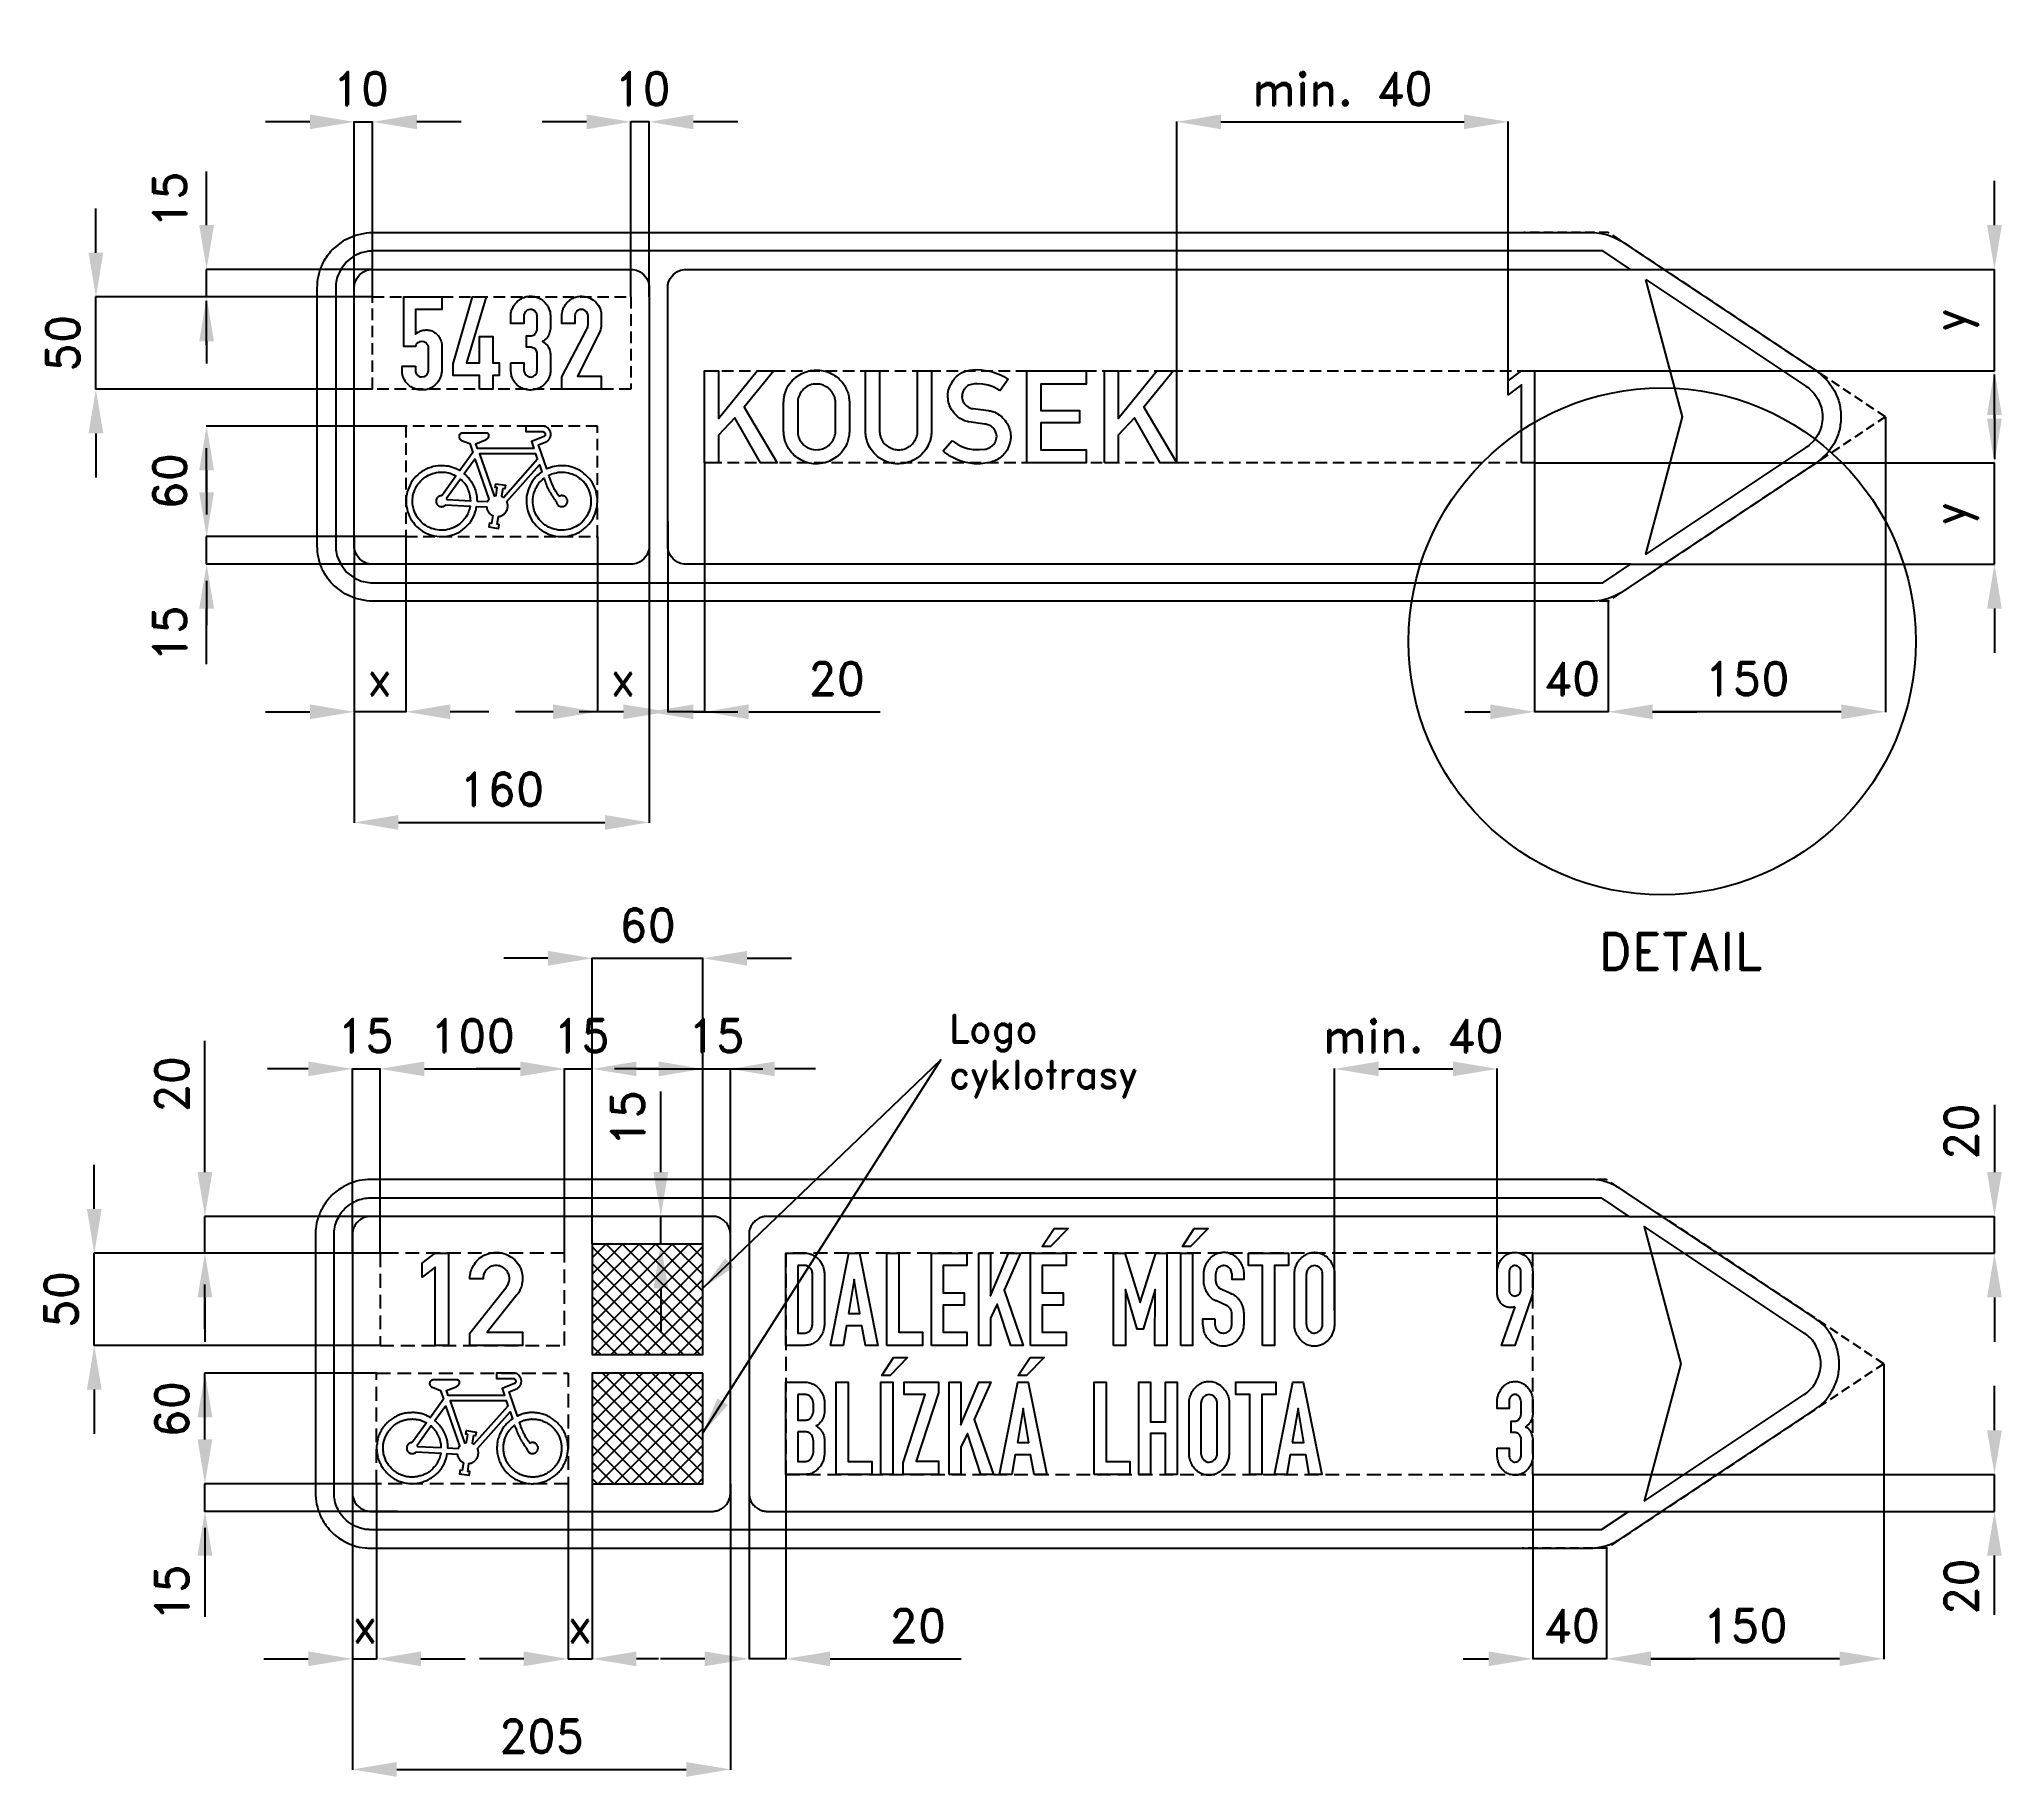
# Model space of a CAD drawing. Header units: millimetres. Extents: x 124 to 1188, y -20 to 923.
import ezdxf

# ---------------------------------------------------------------- set-up
doc = ezdxf.new("R2010")
doc.units = ezdxf.units.MM
doc.header["$LTSCALE"] = 5
doc.linetypes.add('ČÁRKOVANÁX2', pattern=[1.5, 1, -0.5])
doc.layers.add('Kóty', color=2, linetype='Continuous')
doc.layers.add('Značka', color=7, linetype='Continuous')
doc.styles.get("Standard").update_dxf_attribs({"font": 'romand.shx', "height": 18})
doc.dimstyles.get("Standard").update_dxf_attribs({"dimtxt": 18, "dimasz": 24, "dimexe": 0.18, "dimexo": 0.0625, "dimgap": 9, "dimtad": 1, "dimdec": 0, "dimzin": 0, "dimdsep": 46, "dimtxsty": 'Standard', "dimcen": 0.09, "dimadec": 0, "dimazin": 0, "dimtfac": 1, "dimtdec": 0, "dimtofl": 0, "dimtmove": 0, "dimatfit": 3, "dimfxl": 1, "dimtolj": 1, "dimtzin": 0, "dimarcsym": 0})

msp = doc.modelspace()

# ---------------------------------------------------------------- texts
at = {"layer": 'Kóty', "char_height": 18, "attachment_point": 5}
for s, insert in [('\\A1;10', (298.1, 896.1)), ('\\A1;10', (450.8, 896.1)), ('\\A1;x', (308.3, 576.1)), ('\\A1;x', (440.3, 576.1)), ('\\A1;20', (556.1, 576.1)), ('\\A1;40', (954.8, 576.1)), ('\\A1;15', (300.6, 382.4)), ('\\A1;15', (417.7, 382.4)), ('\\A1;15', (490.8, 382.4)), ('\\A1;min. 40', (868.8, 382.4)), ('\\A1;x', (300.4, 62.4)), ('\\A1;x', (417, 62.4)), ('\\A1;20', (600.1, 62.4)), ('\\A1;40', (954.6, 62.4))]:
    msp.add_mtext(s, dxfattribs=dict(at, insert=insert))
at = {"layer": 'Kóty', "char_height": 18, "attachment_point": 5, "rotation": 90}
for s, insert in [('\\A1;15', (194.5, 835.8)), ('\\A1;60', (194.5, 683.1)), ('\\A1;15', (194.5, 600.4)), ('\\A1;15', (442.8, 337.5)), ('\\A1;20', (1165.9, 330.3)), ('\\A1;60', (195.6, 179.7)), ('\\A1;20', (1165.9, 83.5)), ('\\A1;15', (195.6, 80.2))]:
    msp.add_mtext(s, dxfattribs=dict(at, insert=insert))
at = {"layer": 'Kóty', "insert": (617, 393.8), "char_height": 15, "attachment_point": 1}
msp.add_mtext_dynamic_manual_height_columns('Logo\\Pcyklotrasy', width=94.493, gutter_width=100, heights=[0], dxfattribs=at)
at = {"layer": 'Značka', "color": 7, "insert": (1013.4, 428.1), "char_height": 20, "attachment_point": 5}
msp.add_mtext('\\A1;DETAIL', dxfattribs=at)

# ---------------------------------------------------------------- blocks, each defined once
blk = doc.blocks.new('*D0')
at = {"layer": 'Defpoints', "color": 0, "transparency": 16777216}
for p in [(154.5, 783.1), (304.5, 783.1), (304.5, 733.1)]:
    blk.add_point(p, dxfattribs=at)
at = {"layer": 'Kóty', "color": 0, "lineweight": -2, "transparency": 16777216}
for p, q in [((154.5, 807.1), (154.5, 831.1)), ((304.4, 783.1), (154.3, 783.1)), ((304.4, 733.1), (154.3, 733.1)), ((154.5, 709.1), (154.5, 685.1))]:
    blk.add_line(p, q, dxfattribs=at)
at = {"layer": 'Kóty', "color": 0, "transparency": 16777216}
for points in [[(150.5, 807.1), (158.5, 807.1), (154.5, 783.1)], [(150.5, 709.1), (158.5, 709.1), (154.5, 733.1)]]:
    blk.add_solid(points, dxfattribs=at)
at = {"layer": 'Kóty', "color": 0, "transparency": 16777216, "insert": (136.5, 758.1), "char_height": 18, "attachment_point": 5, "rotation": 90}
blk.add_mtext('\\A1;50', dxfattribs=at)
blk = doc.blocks.new('*D1')
at = {"layer": 'Defpoints', "color": 0, "transparency": 16777216}
for p in [(1124.8, 718.1), (974.5, 618.1), (974.5, 558.1)]:
    blk.add_point(p, dxfattribs=at)
at = {"layer": 'Kóty', "color": 0, "lineweight": -2, "transparency": 16777216}
for p, q in [((1124.8, 718), (1124.8, 557.9)), ((974.5, 618), (974.5, 557.9)), ((1100.8, 558.1), (998.5, 558.1))]:
    blk.add_line(p, q, dxfattribs=at)
at = {"layer": 'Kóty', "color": 0, "transparency": 16777216}
for points in [[(998.5, 562.1), (998.5, 554.1), (974.5, 558.1)], [(1100.8, 562.1), (1100.8, 554.1), (1124.8, 558.1)]]:
    blk.add_solid(points, dxfattribs=at)
at = {"layer": 'Kóty', "color": 0, "transparency": 16777216, "insert": (1049.7, 576.1), "char_height": 18, "attachment_point": 5}
blk.add_mtext('\\A1;150', dxfattribs=at)
blk = doc.blocks.new('*D2')
at = {"layer": 'Defpoints', "color": 0, "transparency": 16777216}
for p in [(1123.9, 204.4), (973.6, 104.4), (973.6, 44.4)]:
    blk.add_point(p, dxfattribs=at)
at = {"layer": 'Kóty', "color": 0, "lineweight": -2, "transparency": 16777216}
for p, q in [((1123.9, 204.4), (1123.9, 44.2)), ((973.6, 104.4), (973.6, 44.2)), ((1099.9, 44.4), (997.6, 44.4))]:
    blk.add_line(p, q, dxfattribs=at)
at = {"layer": 'Kóty', "color": 0, "transparency": 16777216}
for points in [[(997.6, 48.4), (997.6, 40.4), (973.6, 44.4)], [(1099.9, 48.4), (1099.9, 40.4), (1123.9, 44.4)]]:
    blk.add_solid(points, dxfattribs=at)
at = {"layer": 'Kóty', "color": 0, "transparency": 16777216, "insert": (1048.7, 62.4), "char_height": 18, "attachment_point": 5}
blk.add_mtext('\\A1;150', dxfattribs=at)
blk = doc.blocks.new('*D3')
at = {"layer": 'Defpoints', "color": 0, "transparency": 16777216}
for p in [(986.5, 798.1), (1183.9, 798.1), (934.5, 743.1)]:
    blk.add_point(p, dxfattribs=at)
at = {"layer": 'Kóty', "color": 0, "lineweight": -2, "transparency": 16777216}
for p, q in [((1183.9, 822.1), (1183.9, 846.1)), ((986.6, 798.1), (1184, 798.1)), ((934.6, 743.1), (1184, 743.1)), ((1183.9, 719.1), (1183.9, 695.1))]:
    blk.add_line(p, q, dxfattribs=at)
at = {"layer": 'Kóty', "color": 0, "transparency": 16777216}
for points in [[(1179.9, 822.1), (1187.9, 822.1), (1183.9, 798.1)], [(1179.9, 719.1), (1187.9, 719.1), (1183.9, 743.1)]]:
    blk.add_solid(points, dxfattribs=at)
at = {"layer": 'Kóty', "color": 0, "transparency": 16777216, "insert": (1162.9, 770.6), "char_height": 18, "attachment_point": 5, "rotation": 90}
blk.add_mtext('\\A1;y', dxfattribs=at)
blk = doc.blocks.new('*D4')
at = {"layer": 'Defpoints', "color": 0, "transparency": 16777216}
for p in [(934.5, 693.1), (986.5, 638.1), (1183.9, 638.1)]:
    blk.add_point(p, dxfattribs=at)
at = {"layer": 'Kóty', "color": 0, "lineweight": -2, "transparency": 16777216}
for p, q in [((1183.9, 717.1), (1183.9, 741.1)), ((934.6, 693.1), (1184, 693.1)), ((986.6, 638.1), (1184, 638.1)), ((1183.9, 614.1), (1183.9, 590.1))]:
    blk.add_line(p, q, dxfattribs=at)
at = {"layer": 'Kóty', "color": 0, "transparency": 16777216}
for points in [[(1179.9, 717.1), (1187.9, 717.1), (1183.9, 693.1)], [(1179.9, 614.1), (1187.9, 614.1), (1183.9, 638.1)]]:
    blk.add_solid(points, dxfattribs=at)
at = {"layer": 'Kóty', "color": 0, "transparency": 16777216, "insert": (1162.9, 665.6), "char_height": 18, "attachment_point": 5, "rotation": 90}
blk.add_mtext('\\A1;y', dxfattribs=at)
blk = doc.blocks.new('*D5')
at = {"layer": 'Defpoints', "color": 0, "transparency": 16777216}
for p in [(408.6, 364.4), (308.6, 264.5), (408.6, 264.5)]:
    blk.add_point(p, dxfattribs=at)
at = {"layer": 'Kóty', "color": 0, "lineweight": -2, "transparency": 16777216}
for p, q in [((308.6, 264.5), (308.6, 364.6)), ((332.6, 364.4), (384.6, 364.4)), ((408.6, 264.5), (408.6, 364.6))]:
    blk.add_line(p, q, dxfattribs=at)
at = {"layer": 'Kóty', "color": 0, "transparency": 16777216}
for points in [[(332.6, 368.4), (332.6, 360.4), (308.6, 364.4)], [(384.6, 368.4), (384.6, 360.4), (408.6, 364.4)]]:
    blk.add_solid(points, dxfattribs=at)
at = {"layer": 'Kóty', "color": 0, "transparency": 16777216, "insert": (358.6, 382.4), "char_height": 18, "attachment_point": 5}
blk.add_mtext('\\A1;100', dxfattribs=at)
blk = doc.blocks.new('*D6')
at = {"layer": 'Defpoints', "color": 0, "transparency": 16777216}
for p in [(483.6, 424.4), (423.6, 269.4), (483.6, 265.6)]:
    blk.add_point(p, dxfattribs=at)
at = {"layer": 'Kóty', "color": 0, "lineweight": -2, "transparency": 16777216}
for p, q in [((399.6, 424.4), (375.6, 424.4)), ((423.6, 269.5), (423.6, 424.6)), ((483.6, 265.7), (483.6, 424.6)), ((507.6, 424.4), (531.6, 424.4))]:
    blk.add_line(p, q, dxfattribs=at)
at = {"layer": 'Kóty', "color": 0, "transparency": 16777216}
for points in [[(399.6, 428.4), (399.6, 420.4), (423.6, 424.4)], [(507.6, 428.4), (507.6, 420.4), (483.6, 424.4)]]:
    blk.add_solid(points, dxfattribs=at)
at = {"layer": 'Kóty', "color": 0, "transparency": 16777216, "insert": (453.6, 442.4), "char_height": 18, "attachment_point": 5}
blk.add_mtext('\\A1;60', dxfattribs=at)
blk = doc.blocks.new('*D7')
at = {"layer": 'Defpoints', "color": 0, "transparency": 16777216}
for p in [(153.6, 264.4), (308.6, 264.4), (308.6, 214.4)]:
    blk.add_point(p, dxfattribs=at)
at = {"layer": 'Kóty', "color": 0, "lineweight": -2, "transparency": 16777216}
for p, q in [((153.6, 288.4), (153.6, 312.4)), ((308.5, 264.4), (153.4, 264.4)), ((308.5, 214.4), (153.4, 214.4)), ((153.6, 190.4), (153.6, 166.4))]:
    blk.add_line(p, q, dxfattribs=at)
at = {"layer": 'Kóty', "color": 0, "transparency": 16777216}
for points in [[(149.6, 288.4), (157.6, 288.4), (153.6, 264.4)], [(149.6, 190.4), (157.6, 190.4), (153.6, 214.4)]]:
    blk.add_solid(points, dxfattribs=at)
at = {"layer": 'Kóty', "color": 0, "transparency": 16777216, "insert": (135.6, 239.4), "char_height": 18, "attachment_point": 5, "rotation": 90}
blk.add_mtext('\\A1;50', dxfattribs=at)
blk = doc.blocks.new('*D8')
at = {"layer": 'Defpoints', "color": 0, "transparency": 16777216}
for p in [(213.6, 284.4), (315.4, 284.4), (315.4, 264.4)]:
    blk.add_point(p, dxfattribs=at)
at = {"layer": 'Kóty', "color": 0, "lineweight": -2, "transparency": 16777216}
for p, q in [((213.6, 308.4), (213.6, 379.6)), ((315.4, 284.4), (213.4, 284.4)), ((315.4, 264.4), (213.4, 264.4)), ((213.6, 240.4), (213.6, 216.4))]:
    blk.add_line(p, q, dxfattribs=at)
at = {"layer": 'Kóty', "color": 0, "transparency": 16777216}
for points in [[(209.6, 308.4), (217.6, 308.4), (213.6, 284.4)], [(209.6, 240.4), (217.6, 240.4), (213.6, 264.4)]]:
    blk.add_solid(points, dxfattribs=at)
at = {"layer": 'Kóty', "color": 0, "transparency": 16777216, "insert": (195.6, 356), "char_height": 18, "attachment_point": 5, "rotation": 90}
blk.add_mtext('\\A1;20', dxfattribs=at)
blk = doc.blocks.new('*D9')
at = {"layer": 'Defpoints', "color": 0, "transparency": 16777216}
for p in [(293.6, 139.4), (498.6, 139.4), (498.6, -15.6)]:
    blk.add_point(p, dxfattribs=at)
at = {"layer": 'Kóty', "color": 0, "lineweight": -2, "transparency": 16777216}
for p, q in [((293.6, 139.3), (293.6, -15.8)), ((498.6, 139.3), (498.6, -15.8)), ((317.6, -15.6), (474.6, -15.6))]:
    blk.add_line(p, q, dxfattribs=at)
at = {"layer": 'Kóty', "color": 0, "transparency": 16777216}
for points in [[(317.6, -11.6), (317.6, -19.6), (293.6, -15.6)], [(474.6, -11.6), (474.6, -19.6), (498.6, -15.6)]]:
    blk.add_solid(points, dxfattribs=at)
at = {"layer": 'Kóty', "color": 0, "transparency": 16777216, "insert": (396.1, 2.4), "char_height": 18, "attachment_point": 5}
blk.add_mtext('\\A1;205', dxfattribs=at)
blk = doc.blocks.new('*D10')
at = {"layer": 'Defpoints', "color": 0, "transparency": 16777216}
for p in [(920.3, 878.1), (920.3, 730.1), (740.5, 693.1)]:
    blk.add_point(p, dxfattribs=at)
at = {"layer": 'Kóty', "color": 0, "lineweight": -2, "transparency": 16777216}
for p, q in [((740.5, 693.1), (740.5, 878.3)), ((764.5, 878.1), (896.3, 878.1)), ((920.3, 730.1), (920.3, 878.3))]:
    blk.add_line(p, q, dxfattribs=at)
at = {"layer": 'Kóty', "color": 0, "transparency": 16777216}
for points in [[(764.5, 882.1), (764.5, 874.1), (740.5, 878.1)], [(896.3, 882.1), (896.3, 874.1), (920.3, 878.1)]]:
    blk.add_solid(points, dxfattribs=at)
at = {"layer": 'Kóty', "color": 0, "transparency": 16777216, "insert": (830.4, 896.1), "char_height": 18, "attachment_point": 5}
blk.add_mtext('\\A1;min. 40', dxfattribs=at)
blk = doc.blocks.new('*D11')
at = {"layer": 'Defpoints', "color": 0, "transparency": 16777216}
for p in [(454.5, 667.8), (294.5, 653.1), (454.5, 498.1)]:
    blk.add_point(p, dxfattribs=at)
at = {"layer": 'Kóty', "color": 0, "lineweight": -2, "transparency": 16777216}
for p, q in [((454.5, 667.8), (454.5, 497.9)), ((294.5, 653), (294.5, 497.9)), ((318.5, 498.1), (430.5, 498.1))]:
    blk.add_line(p, q, dxfattribs=at)
at = {"layer": 'Kóty', "color": 0, "transparency": 16777216}
for points in [[(318.5, 502.1), (318.5, 494.1), (294.5, 498.1)], [(430.5, 502.1), (430.5, 494.1), (454.5, 498.1)]]:
    blk.add_solid(points, dxfattribs=at)
at = {"layer": 'Kóty', "color": 0, "transparency": 16777216, "insert": (374.5, 516.1), "char_height": 18, "attachment_point": 5}
blk.add_mtext('\\A1;160', dxfattribs=at)

# ---------------------------------------------------------------- dimensions: what is measured, and where the dimension line sits
at = {"layer": 'Kóty'}
dim = msp.add_linear_dim(base=(920.3, 878.1), p1=(740.5, 693.1), p2=(920.3, 730.1), text='min. 40', dimstyle='Standard', dxfattribs=at)
dim.commit()
dim.dimension.update_dxf_attribs({"geometry": '*D10', "text_midpoint": (830.4, 896.1)})
for base, p1, p2, picture, middle in [((1183.9, 798.1), (934.5, 743.1), (986.5, 798.1), '*D3', (1162.9, 770.6)), ((1183.9, 638.1), (934.5, 693.1), (986.5, 638.1), '*D4', (1162.9, 665.6))]:
    dim = msp.add_linear_dim(base=base, p1=p1, p2=p2, angle=90, text='y', dimstyle='Standard', dxfattribs=at)
    dim.commit()
    dim.dimension.update_dxf_attribs({"geometry": picture, "text_midpoint": middle})
for base, p1, p2, angle, picture, middle in [((154.5, 783.1), (304.5, 733.1), (304.5, 783.1), 90, '*D0', (136.5, 758.1)), ((974.5, 558.1), (1124.8, 718.1), (974.5, 618.1), 180, '*D1', (1049.7, 576.1)), ((213.6, 284.4), (315.4, 264.4), (315.4, 284.4), 90, '*D8', (195.6, 356)), ((153.6, 264.4), (308.6, 214.4), (308.6, 264.4), 90, '*D7', (135.6, 239.4)), ((973.6, 44.4), (1123.9, 204.4), (973.6, 104.4), 180, '*D2', (1048.7, 62.4))]:
    dim = msp.add_linear_dim(base=base, p1=p1, p2=p2, angle=angle, dimstyle='Standard', dxfattribs=at)
    dim.commit()
    dim.dimension.update_dxf_attribs({"geometry": picture, "text_midpoint": middle})
for base, p1, p2, picture, middle in [((454.5, 498.1), (294.5, 653.1), (454.5, 667.8), '*D11', (374.5, 516.1)), ((483.6, 424.4), (423.6, 269.4), (483.6, 265.6), '*D6', (453.6, 442.4)), ((408.6, 364.4), (308.6, 264.5), (408.6, 264.5), '*D5', (358.6, 382.4)), ((498.6, -15.6), (293.6, 139.4), (498.6, 139.4), '*D9', (396.1, 2.4))]:
    dim = msp.add_linear_dim(base=base, p1=p1, p2=p2, dimstyle='Standard', dxfattribs=at)
    dim.commit()
    dim.dimension.update_dxf_attribs({"geometry": picture, "text_midpoint": middle})

# ---------------------------------------------------------------- hatches: boundary and pattern name
at = {"layer": 'Značka'}
h = msp.add_hatch(dxfattribs=at)
h.set_pattern_fill('ANSI37', color=2, scale=2)
h.paths.add_polyline_path([(483.6, 269.4), (423.6, 269.4), (423.6, 209.4), (483.6, 209.4)])
h = msp.add_hatch(dxfattribs=at)
h.set_pattern_fill('ANSI37', color=2, scale=2)
h.paths.add_polyline_path([(483.6, 199.4), (423.6, 199.4), (423.6, 139.4), (483.6, 139.4)])

# ---------------------------------------------------------------- linework, layer by layer
at = {"layer": 'Kóty'}
for p, q in [((270.5, 878.1), (246.5, 878.1)), ((294.5, 786.3), (294.5, 878.3)), ((304.5, 783.1), (304.5, 878.3)), ((352.5, 878.1), (328.5, 878.1)), ((420.5, 878.1), (396.5, 878.1)), ((444.5, 783.1), (444.5, 878.3)), ((454.5, 783.1), (454.5, 878.3)), ((502.5, 878.1), (478.5, 878.1)), ((214.5, 822.1), (214.5, 851.1)), ((304.4, 798.1), (214.3, 798.1)), ((304.4, 783.1), (214.3, 783.1)), ((214.5, 757.1), (214.5, 781.1)), ((214.5, 759.1), (214.5, 747.1)), ((304.4, 733.1), (214.3, 733.1)), ((322.6, 713.1), (214.3, 713.1)), ((322.6, 713.1), (214.3, 713.1)), ((214.5, 677.1), (214.5, 701.1)), ((484.5, 693), (484.5, 557.9)), ((934.5, 693), (934.5, 557.9)), ((214.5, 689.1), (214.5, 665.1)), ((454.5, 667.8), (454.5, 557.9)), ((464.5, 661.5), (464.5, 557.9)), ((322.6, 653.1), (214.3, 653.1)), ((322.6, 653.1), (214.3, 653.1)), ((294.5, 653), (294.5, 557.9)), ((322.6, 653), (322.6, 557.9)), ((426.4, 653), (426.4, 557.9)), ((322.6, 638.1), (214.3, 638.1)), ((214.5, 629.1), (214.5, 605.1)), ((974.5, 618), (974.5, 557.9)), ((214.5, 584), (214.5, 614.1)), ((246.5, 558.1), (270.5, 558.1)), ((367.6, 558.1), (346.6, 558.1)), ((402.4, 558.1), (382, 558.1)), ((440.5, 558.1), (416.5, 558.1)), ((478.5, 558.1), (502.5, 558.1)), ((508.5, 558.1), (579.7, 558.1)), ((896.8, 558.1), (910.5, 558.1)), ((998.5, 558.1), (1022.5, 558.1)), ((269.6, 364.4), (247.6, 364.4)), ((293.6, 264.5), (293.6, 364.6)), ((308.6, 264.5), (308.6, 364.6)), ((332.6, 364.4), (356.6, 364.4)), ((384.6, 364.4), (360.6, 364.4)), ((408.6, 264.6), (408.6, 364.6)), ((423.6, 269.5), (423.6, 364.6)), ((459.6, 364.4), (435.6, 364.4)), ((447.6, 364.4), (516.1, 364.4)), ((483.6, 269.5), (483.6, 364.6)), ((498.6, 266.1), (498.6, 364.6)), ((544.6, 364.4), (522.6, 364.4)), ((826.1, 233.2), (826.1, 364.6)), ((850.1, 364.4), (890.3, 364.4)), ((914.3, 242.5), (914.3, 364.6)), ((460.8, 308.4), (460.8, 352.2)), ((1183.9, 344.9), (1183.9, 308.4)), ((460.9, 284.4), (461, 284.4)), ((985.6, 284.4), (1184, 284.4)), ((460.9, 269.4), (461, 269.4)), ((933.6, 264.4), (1184, 264.4)), ((213.6, 223.4), (213.6, 247.4)), ((460.8, 245.4), (460.8, 221.4)), ((1183.9, 240.4), (1183.9, 216.4)), ((306.6, 199.4), (213.4, 199.4)), ((213.6, 163.4), (213.6, 199.4)), ((1183.9, 168.4), (1183.9, 192.4)), ((306.6, 139.4), (213.4, 139.4)), ((308.8, 139.4), (213.4, 139.4)), ((293.6, 139.4), (293.6, 44.2)), ((306.7, 139.4), (306.7, 44.2)), ((410.5, 139.4), (410.5, 44.2)), ((423.6, 139.4), (423.6, 44.2)), ((508.6, 147.4), (508.6, 44.2)), ((528.6, 144.4), (528.6, 44.2)), ((933.6, 144.4), (933.6, 44.2)), ((933.6, 144.4), (1184, 144.4)), ((318, 124.4), (213.4, 124.4)), ((985.6, 124.4), (1184, 124.4)), ((213.6, 115.4), (213.6, 91.4)), ((213.6, 100.4), (213.6, 67.1)), ((973.6, 104.4), (973.6, 44.2)), ((1183.9, 68.2), (1183.9, 100.4)), ((245.6, 44.4), (269.6, 44.4)), ((330.7, 44.4), (354.7, 44.4)), ((386.5, 44.4), (362.5, 44.4)), ((459.6, 44.4), (447.6, 44.4)), ((484.6, 44.4), (460.6, 44.4)), ((552.6, 44.4), (623.7, 44.4)), ((895.8, 44.4), (909.6, 44.4)), ((997.6, 44.4), (1021.6, 44.4))]:
    msp.add_line(p, q, dxfattribs=at)
for points in [[(294.5, 878.1), (304.5, 878.1)], [(454.5, 878.1), (444.5, 878.1)], [(214.5, 783.1), (214.5, 798.1)], [(1183.9, 743.1), (1183.9, 798.1)], [(154.5, 733.1), (154.5, 783.1)], [(1183.9, 638.1), (1183.9, 693.1)], [(214.5, 638.1), (214.5, 653.1)], [(322.6, 558.1), (294.5, 558.1)], [(484.5, 558.1), (464.5, 558.1)], [(974.5, 558.1), (934.5, 558.1)], [(423.6, 424.4), (483.6, 424.4)], [(293.6, 364.4), (308.6, 364.4)], [(408.6, 364.4), (423.6, 364.4)], [(483.6, 167), (612.6, 369.3), (483.6, 245.4)], [(213.6, 264.4), (213.6, 284.4)], [(460.8, 269.4), (460.8, 284.4)], [(1183.9, 264.4), (1183.9, 284.4)], [(153.6, 214.4), (153.6, 264.4)], [(213.6, 124.4), (213.6, 139.4)], [(1183.9, 124.4), (1183.9, 144.4)], [(293.6, 44.4), (306.7, 44.4)], [(410.5, 44.4), (423.6, 44.4)], [(528.6, 44.4), (508.6, 44.4)], [(973.6, 44.4), (933.6, 44.4)]]:
    msp.add_lwpolyline(points, dxfattribs=at)
for points in [[(270.5, 882.1), (270.5, 874.1), (294.5, 878.1)], [(328.5, 882.1), (328.5, 874.1), (304.5, 878.1)], [(420.5, 882.1), (420.5, 874.1), (444.5, 878.1)], [(478.5, 882.1), (478.5, 874.1), (454.5, 878.1)], [(218.5, 822.1), (210.5, 822.1), (214.5, 798.1)], [(218.5, 759.1), (210.5, 759.1), (214.5, 783.1)], [(218.5, 689.1), (210.5, 689.1), (214.5, 713.1)], [(218.5, 677.1), (210.5, 677.1), (214.5, 653.1)], [(218.5, 614.1), (210.5, 614.1), (214.5, 638.1)], [(270.5, 562.1), (270.5, 554.1), (294.5, 558.1)], [(346.6, 562.1), (346.6, 554.1), (322.6, 558.1)], [(402.4, 562.1), (402.4, 554.1), (426.4, 558.1)], [(440.5, 562.1), (440.5, 554.1), (464.5, 558.1)], [(478.5, 562.1), (478.5, 554.1), (454.5, 558.1)], [(508.5, 562.1), (508.5, 554.1), (484.5, 558.1)], [(910.5, 562.1), (910.5, 554.1), (934.5, 558.1)], [(998.5, 562.1), (998.5, 554.1), (974.5, 558.1)], [(269.6, 368.4), (269.6, 360.4), (293.6, 364.4)], [(332.6, 368.4), (332.6, 360.4), (308.6, 364.4)], [(384.6, 368.4), (384.6, 360.4), (408.6, 364.4)], [(447.6, 368.4), (447.6, 360.4), (423.6, 364.4)], [(459.6, 368.4), (459.6, 360.4), (483.6, 364.4)], [(522.6, 368.4), (522.6, 360.4), (498.6, 364.4)], [(850.1, 368.4), (850.1, 360.4), (826.1, 364.4)], [(890.3, 368.4), (890.3, 360.4), (914.3, 364.4)], [(456.8, 308.4), (464.8, 308.4), (460.8, 284.4)], [(1179.9, 308.4), (1187.9, 308.4), (1183.9, 284.4)], [(456.8, 245.4), (464.8, 245.4), (460.8, 269.4)], [(495.7, 261.7), (500.3, 256.9), (483.6, 245.4)], [(1179.9, 240.4), (1187.9, 240.4), (1183.9, 264.4)], [(209.6, 175.4), (217.6, 175.4), (213.6, 199.4)], [(491.5, 185.7), (497.1, 182.1), (483.6, 167)], [(209.6, 163.4), (217.6, 163.4), (213.6, 139.4)], [(1179.9, 168.4), (1187.9, 168.4), (1183.9, 144.4)], [(209.6, 100.4), (217.6, 100.4), (213.6, 124.4)], [(1179.9, 100.4), (1187.9, 100.4), (1183.9, 124.4)], [(269.6, 48.4), (269.6, 40.4), (293.6, 44.4)], [(330.7, 48.4), (330.7, 40.4), (306.7, 44.4)], [(386.5, 48.4), (386.5, 40.4), (410.5, 44.4)], [(447.6, 48.4), (447.6, 40.4), (423.6, 44.4)], [(484.6, 48.4), (484.6, 40.4), (508.6, 44.4)], [(552.6, 48.4), (552.6, 40.4), (528.6, 44.4)], [(909.6, 48.4), (909.6, 40.4), (933.6, 44.4)], [(997.6, 48.4), (997.6, 40.4), (973.6, 44.4)]]:
    msp.add_solid(points, dxfattribs=at)
at = {"layer": 'Značka', "color": 6, "linetype": 'ČÁRKOVANÁX2'}
for p, q in [((974.5, 818.1), (928.7, 818.1)), ((1124.8, 718.1), (974.5, 818.1)), ((1124.8, 718.1), (974.5, 618.1)), ((974.5, 618.1), (928.7, 618.1)), ((973.6, 304.4), (927.8, 304.4)), ((1123.9, 204.4), (973.6, 304.4)), ((1123.9, 204.4), (973.6, 104.4)), ((973.6, 104.4), (927.8, 104.4))]:
    msp.add_line(p, q, dxfattribs=at)
at = {"layer": 'Značka', "color": 3}
for points in [[(1087.3, 743.1), (1088.5, 742.2), (1089.6, 741.3), (1093.8, 737.2), (1097.1, 732.2, -0.065319), (1099.8, 725.4, -0.065571), (1100.6, 718.1, -0.065261), (1099.8, 710.8, -0.063608), (1097.1, 703.9), (1093.8, 699), (1089.6, 694.9), (1088.5, 694), (1087.3, 693.1), (982.1, 623.1), (981.3, 622.6), (980.6, 622.2), (977.4, 620.6), (974.1, 619.4), (970.7, 618.5), (967.2, 618.1), (966.3, 618.1), (965.4, 618.1), (304.5, 618.1), (302.9, 618.1), (301.4, 618.2), (295.2, 619.5), (289.5, 622.1), (283.3, 626.8, -0.06835), (278.5, 633.1, -0.056395), (275.9, 638.8, -0.061144), (274.7, 644.9), (274.6, 646.5), (274.5, 648.1), (274.5, 788.1), (274.6, 789.6), (274.7, 791.2, -0.055759), (275.9, 797.3, -0.05621), (278.5, 803.1, -0.069646), (283.3, 809.3), (289.5, 814.1), (295.2, 816.7), (301.4, 817.9), (302.9, 818), (304.5, 818.1), (965.4, 818.1), (966.3, 818.1), (967.2, 818), (970.7, 817.6), (974.1, 816.8), (977.4, 815.6), (980.6, 814), (981.3, 813.5), (982.1, 813.1), (1087.3, 743.1)], [(971.5, 808.1), (304.5, 808.1), (303.5, 808), (302.4, 808), (298.3, 807.1), (294.5, 805.4), (290.4, 802.2), (287.2, 798.1), (285.4, 794.3, 0.061229), (284.6, 790.2), (284.6, 789.1), (284.5, 788.1), (284.5, 648.1), (284.6, 647), (284.6, 646, 0.055717), (285.5, 641.9), (287.2, 638.1), (290.3, 633.9), (294.5, 630.8), (298.3, 629), (302.4, 628.2), (303.5, 628.1), (304.5, 628.1), (971.5, 628.1), (986.5, 638.1), (474.5, 638.1), (474, 638.1), (473.5, 638.1), (471.4, 638.5), (469.5, 639.4), (467.4, 641), (465.9, 643.1), (465, 645), (464.6, 647), (464.5, 647.6), (464.5, 648.1), (464.5, 788.1), (464.5, 788.6), (464.6, 789.1, -0.055845), (465, 791.2), (465.9, 793.1), (467.4, 795.2), (469.5, 796.7), (471.4, 797.6), (473.5, 798), (474, 798.1), (474.5, 798.1), (986.5, 798.1), (971.5, 808.1)], [(304.5, 798.1), (444.5, 798.1), (445, 798.1), (445.6, 798), (447.6, 797.6), (449.5, 796.7), (451.6, 795.2), (453.2, 793.1), (454.1, 791.2), (454.5, 789.1), (454.5, 788.6), (454.5, 788.1), (454.5, 648.1), (454.5, 647.6), (454.5, 647, -0.055845), (454, 645), (453.2, 643.1), (451.6, 641), (449.5, 639.4), (447.6, 638.5), (445.6, 638.1), (445, 638.1), (444.5, 638.1), (304.5, 638.1), (304, 638.1), (303.5, 638.1), (301.4, 638.5), (299.5, 639.4), (297.4, 641), (295.9, 643.1), (295, 645), (294.6, 647), (294.5, 647.6), (294.5, 648.1), (294.5, 788.1), (294.5, 788.6), (294.6, 789.1, -0.055844), (295, 791.2), (295.9, 793.1), (297.4, 795.2), (299.5, 796.7), (301.4, 797.6), (303.5, 798), (304, 798.1), (304.5, 798.1)], [(994.8, 792.5), (1081.7, 734.7), (1082.5, 734.2), (1083.3, 733.6), (1086.1, 730.8), (1088.3, 727.5), (1090.1, 723, -0.065564), (1090.6, 718.1, -0.065244), (1090.1, 713.2, -0.063645), (1088.3, 708.6), (1086.1, 705.3), (1083.3, 702.6), (1082.5, 702), (1081.7, 701.4), (994.8, 643.6), (1014.8, 718.1), (994.8, 792.5)], [(327.7, 745.6), (327.7, 743.1), (327.7, 743), (327.7, 742.9, 0.060935), (328, 741.9, 0.077583), (328.6, 741, 0.110145), (329.6, 740.1, 0.106073), (331, 739.8), (332.4, 739.9, 0.113308), (333.6, 740.6), (334.1, 741.3), (334.5, 742), (334.7, 742.4), (334.8, 742.9), (334.8, 743), (334.8, 743.1), (334.8, 755.5), (334.8, 755.6), (334.8, 755.8, 0.078271), (334.6, 756.8, 0.077125), (334, 757.6), (333.3, 758.3), (332.3, 758.8), (331.1, 759), (330, 758.7, 0.105044), (328.7, 758, 0.127305), (327.9, 756.8), (327.9, 756.5), (327.8, 756.3), (321.4, 756.3), (321.4, 783.1), (342, 783.1), (342, 776.3), (327.7, 776.3), (327.7, 763), (328.4, 763.5), (329.2, 764, -0.068941), (331.2, 764.9, -0.0713), (333.4, 765.2, -0.081447), (336, 764.9, -0.080086), (338.3, 763.7, -0.06512), (339.9, 762.4, -0.05928), (341, 760.6, -0.049022), (341.7, 759.2, -0.065926), (342, 757.7), (342, 757.5), (342, 757.2), (342, 743), (342, 742.8), (342, 742.6, -0.038897), (341.6, 740.7, -0.047692), (340.9, 738.8, -0.079207), (339.2, 736.2, -0.076919), (336.8, 734.2, -0.064693), (334.5, 733.1, -0.063791), (331.9, 732.7, -0.082419), (328.5, 733, -0.086163), (325.3, 734.4, -0.076484), (323.1, 736.3, -0.071413), (321.4, 738.9, -0.049868), (320.8, 740.7, -0.060184), (320.5, 742.6), (320.5, 742.8), (320.5, 743), (320.5, 745.6), (327.7, 745.6)], [(379.5, 747.4), (386.6, 747.4), (386.6, 743.5), (386.6, 743.3), (386.6, 743.1, 0.080695), (387, 741.8, 0.101207), (387.8, 740.7, 0.107888), (389, 740, 0.103755), (390.3, 739.7), (391.6, 740), (392.6, 740.7), (393.1, 741.3), (393.5, 742), (393.6, 742.5), (393.7, 743), (393.7, 743.1), (393.7, 743.2), (393.7, 752.5), (393.7, 752.6), (393.7, 752.8, 0.083216), (393.5, 753.6), (393, 754.4), (392.6, 754.9), (392, 755.3), (391.2, 755.6), (390.5, 755.8), (390.2, 755.8), (390, 755.9), (387.9, 755.9), (387.9, 762.1), (390.1, 762.1), (390.3, 762.1), (390.5, 762.1), (391.1, 762.2), (391.7, 762.4), (392.4, 762.8), (392.9, 763.4), (393.2, 763.8), (393.4, 764.3), (393.6, 764.7), (393.7, 765.2), (393.7, 765.3), (393.7, 765.4), (393.7, 772.7), (393.7, 772.9), (393.7, 773.1, 0.06734), (393.5, 773.9), (393.1, 774.7), (392.6, 775.4), (391.8, 776), (390.8, 776.3), (389.7, 776.3), (388.4, 775.9, 0.090883), (387.3, 775), (386.8, 774.2, 0.106404), (386.6, 773.3), (386.6, 773.1), (386.6, 773), (386.6, 768.8), (379.5, 768.8), (379.5, 773.2), (379.5, 773.3, -0.004462), (379.5, 773.5, -0.057622), (379.7, 775.3, -0.04604), (380.4, 777.1, -0.056913), (381.7, 779.2, -0.06026), (383.4, 781, -0.070622), (385.8, 782.6, -0.07338), (388.6, 783.4, -0.075915), (391.6, 783.4, -0.074328), (394.4, 782.6, -0.064161), (396.6, 781.3, -0.060439), (398.5, 779.4, -0.050663), (399.7, 777.7, -0.056473), (400.5, 775.7), (400.7, 774.8), (400.8, 773.9), (400.8, 773.6), (400.9, 773.4), (400.9, 765.7), (400.8, 765.4), (400.8, 765.2, -0.049566), (400.5, 763.8, -0.046668), (400, 762.4, -0.060309), (398.9, 760.8, -0.065386), (397.5, 759.5), (397, 759.2), (396.6, 759), (397.4, 758.5), (398.1, 757.9), (399.3, 756.7, -0.059759), (400.2, 755.2), (400.6, 754, -0.041885), (400.8, 752.8), (400.8, 752.6), (400.9, 752.4), (400.9, 742.9), (400.9, 742.6, -0.00657), (400.9, 742.4, -0.079432), (400.3, 739.8, -0.066588), (399.1, 737.5, -0.068498), (397.2, 735.3, -0.069584), (394.8, 733.7), (392.7, 732.9), (390.4, 732.6, -0.067322), (387.7, 732.9, -0.068344), (385.1, 733.9, -0.057401), (383.2, 735.1, -0.055521), (381.7, 736.8, -0.063117), (380.3, 739, -0.072895), (379.7, 741.4), (379.6, 742.1), (379.5, 742.8), (379.5, 742.9), (379.5, 743.1), (379.5, 747.4)], [(407.1, 733.1), (407.1, 739.8), (420.5, 765.2), (420.7, 765.6), (420.8, 765.9), (421, 766.4), (421.2, 766.9), (421.3, 767.4), (421.4, 767.9), (421.4, 768.1, 0.004567), (421.4, 768.2), (421.4, 772.9), (421.4, 773.2), (421.3, 773.4, 0.081952), (421.1, 774.2), (420.5, 775), (419.6, 775.8), (418.5, 776.3, 0.119745), (416.9, 776.3, 0.119901), (415.5, 775.6, 0.105431), (414.6, 774.5, 0.117469), (414.2, 773.2), (414.2, 773, 0.004487), (414.2, 772.9), (414.2, 768.7), (407.1, 768.7), (407.1, 773.2), (407.1, 773.5), (407.1, 773.7, -0.043399), (407.4, 775.3, -0.044621), (407.9, 776.9, -0.083923), (409.7, 779.7, -0.078564), (412.2, 781.9, -0.063911), (414.6, 783, -0.067306), (417.2, 783.5, -0.100406), (421.1, 783, -0.096991), (424.7, 781, -0.102915), (427.5, 777.6, -0.126675), (428.5, 773.6), (428.5, 773.4), (428.5, 773.1), (428.5, 768.2), (428.5, 768), (428.5, 767.9, -0.021215), (428.4, 767), (428.3, 766.2), (428, 765.2), (427.7, 764.2), (427.7, 764), (427.6, 763.9), (415.6, 740.2), (428.5, 740.2), (428.5, 733.1), (407.1, 733.1)], [(527.3, 726.1), (527.4, 726.5), (527.4, 726.9, -0.030678), (527.7, 729, -0.031072), (528.2, 731, -0.066287), (530.1, 735.2, -0.068481), (533.1, 738.7, -0.061846), (536.3, 741.1, -0.059915), (540.1, 742.7, -0.057341), (543.9, 743.4, -0.05761), (547.8, 743.2, -0.05689), (551.6, 742.3, -0.057502), (555, 740.5, -0.055399), (557.9, 738.2, -0.053476), (560.3, 735.3, -0.043056), (561.6, 732.7, -0.048855), (562.5, 730, -0.022701), (562.8, 728.5, -0.012934), (563, 727), (563, 726.8), (563.1, 726.5), (563.1, 709.8), (563, 709.4), (563, 709, -0.035777), (562.4, 705.9, -0.047854), (561.4, 703, -0.078818), (558.7, 698.8, -0.073099), (554.9, 695.6, -0.060103), (551.3, 693.7, -0.059871), (547.4, 692.8, -0.071125), (542.4, 692.8, -0.074191), (537.7, 694.2, -0.066054), (534, 696.5, -0.061693), (531, 699.6, -0.047083), (529.3, 702.3, -0.053871), (528.1, 705.2, -0.0302), (527.7, 707.2, -0.017672), (527.4, 709.1), (527.4, 709.6), (527.3, 710.1), (527.3, 726.1)], [(535, 726.1), (535, 710.1), (535, 709.8), (535, 709.5, 0.037603), (535.3, 707.9, 0.041675), (535.8, 706.4, 0.06287), (537, 704.3, 0.060142), (538.6, 702.6, 0.059423), (540.5, 701.3, 0.064279), (542.7, 700.5), (544.5, 700.2), (546.3, 700.3, 0.073882), (549.4, 701.1, 0.084995), (552, 702.8, 0.073638), (553.8, 704.8, 0.063591), (555, 707.3, 0.033198), (555.3, 708.5, 0.042635), (555.5, 709.8), (555.5, 709.9), (555.5, 710.1), (555.5, 726, 0.002788), (555.5, 726.3), (555.5, 726.6, 0.062605), (555.2, 728.3, 0.048334), (554.5, 730, 0.076909), (552.7, 732.7, 0.083779), (550.1, 734.6, 0.069896), (547.7, 735.6, 0.066663), (545.1, 735.9, 0.088498), (541.6, 735.3, 0.098099), (538.5, 733.4, 0.062801), (537, 731.8, 0.051391), (535.9, 729.8, 0.039515), (535.3, 728.3, 0.050746), (535, 726.6), (535, 726.3), (535, 726.1)], [(571.8, 743.1), (579.4, 743.1), (579.4, 710.1), (579.4, 709.8), (579.5, 709.6, 0.039551), (579.7, 707.9, 0.043647), (580.3, 706.3, 0.079498), (581.9, 703.7, 0.080079), (584.3, 701.8, 0.074653), (586.9, 700.6, 0.071348), (589.7, 700.2, 0.077188), (592.7, 700.6, 0.082033), (595.5, 702, 0.077961), (597.7, 704, 0.072566), (599.2, 706.5, 0.046146), (599.8, 708.1, 0.054568), (600, 709.8), (600, 710), (600, 710.2), (600, 743.1), (607.5, 743.1), (607.5, 710.1), (607.5, 709.8), (607.5, 709.5, -0.044941), (607.3, 707.4, -0.033047), (606.8, 705.3, -0.05765), (605, 701.3, -0.066517), (602.3, 697.9, -0.06441), (599.1, 695.3, -0.060297), (595.4, 693.6, -0.061459), (591.3, 692.7, -0.061711), (587, 692.8, -0.080241), (581.7, 694.4, -0.08421), (577.1, 697.7, -0.072638), (574.2, 701.4, -0.072792), (572.4, 705.7, -0.029075), (572, 707.6, -0.022427), (571.8, 709.6), (571.8, 709.9), (571.8, 710.1), (571.8, 743.1)], [(618.7, 705.3), (619.2, 704.9), (619.6, 704.6, 0.039102), (621.9, 703), (624.4, 701.9), (627.1, 700.9), (629.9, 700.4), (631.8, 700.3), (633.6, 700.3), (636.5, 700.5, 0.084124), (639.1, 701.4), (640.3, 702.2), (641.4, 703.2, 0.057301), (642.2, 704.5, 0.056918), (642.7, 705.9, 0.062846), (642.9, 707.5, 0.064429), (642.6, 709.1, 0.085836), (641.8, 711.1, 0.089186), (640.3, 712.7, 0.071888), (638.7, 713.6), (637, 714.1), (636.8, 714.1), (636.5, 714.1), (627.8, 715.3), (627.5, 715.4), (627.1, 715.5), (625.4, 716), (623.8, 716.8, -0.062215), (621.4, 718.4, -0.055295), (619.4, 720.7, -0.068815), (617.4, 724, -0.072902), (616.5, 727.8, -0.074668), (616.6, 731.7, -0.072264), (617.9, 735.4, -0.094606), (621, 739.8, -0.103606), (625.5, 742.6, -0.055197), (628.4, 743.4), (631.4, 743.7), (634.7, 743.6), (638, 743.1, -0.032889), (641.6, 742.2), (645, 740.8), (646.8, 740), (648.4, 738.9), (648.7, 738.7), (649.1, 738.5), (644.8, 732.3), (644.2, 732.6), (643.7, 733), (641, 734.3), (638.2, 735.3), (635.4, 735.9), (632.4, 736, 0.05696), (629.3, 735.7, 0.118678), (626.5, 734.4, 0.089646), (625.2, 732.9, 0.07716), (624.3, 731, 0.05096), (624.1, 729.7, 0.054996), (624.1, 728.4, 0.07658), (624.6, 726.6, 0.07019), (625.6, 725), (626.6, 724), (627.8, 723.2), (628.4, 722.9), (629.1, 722.7), (629.6, 722.6), (630.1, 722.6), (638.4, 721.5), (638.7, 721.4), (638.9, 721.4, -0.057654), (641.3, 720.8, -0.045361), (643.4, 719.7, -0.062117), (646.3, 717.4, -0.068479), (648.5, 714.5, -0.06736), (649.9, 711.3, -0.064539), (650.5, 707.8, -0.073541), (650, 703.8, -0.075698), (648.5, 700.1, -0.065666), (646.4, 697.3, -0.066656), (643.6, 695.2, -0.056086), (640.7, 693.8, -0.038283), (637.6, 693.1, -0.042156), (633, 692.6, -0.042476), (628.5, 692.9, -0.040673), (624.1, 693.9, -0.036889), (619.9, 695.6), (617.2, 697, -0.038916), (614.7, 698.8), (614.2, 699.2), (613.8, 699.6), (618.7, 705.3)], [(353, 709.3), (352.9, 709.3), (352.8, 709.3), (352.8, 709.3), (352.8, 709.3), (352.7, 709.2), (352.7, 709.2), (352.6, 709.2), (352.5, 709.1), (352.4, 709.1), (352.3, 709.1), (352.2, 709), (352.2, 708.9), (352.1, 708.9), (352, 708.8), (351.9, 708.7), (351.8, 708.6), (351.7, 708.5), (351.7, 708.4), (351.6, 708.3), (351.6, 708.2), (351.5, 708.1), (351.5, 708), (351.4, 707.9), (351.4, 707.8), (351.4, 707.6), (351.4, 707.5), (351.4, 707.4, 0.012292), (351.4, 707.3), (351.4, 707.1), (351.4, 707), (351.4, 706.8), (351.5, 706.7), (351.6, 706.5), (351.6, 706.4), (351.7, 706.2), (351.8, 706.1), (351.9, 706), (352, 705.9), (352.1, 705.8), (352.2, 705.7), (352.3, 705.6), (352.4, 705.6), (352.5, 705.5), (352.6, 705.4), (352.6, 705.4), (352.6, 705.4), (352.7, 705.4), (352.8, 705.3), (357.3, 703.6), (358.9, 698.8), (351.8, 688.9), (351.7, 688.9), (351.7, 688.9), (351.5, 689.1), (351.3, 689.2), (351, 689.3), (350.8, 689.4), (350.6, 689.5), (350.3, 689.7), (350.1, 689.8), (349.8, 689.9), (348.8, 690.3), (347.8, 690.7), (346.8, 691), (345.7, 691.3), (344.6, 691.4), (343.5, 691.6), (342.4, 691.6), (341.4, 691.6), (340, 691.5), (338.6, 691.4), (337.3, 691.1), (336, 690.7), (334.7, 690.3), (333.5, 689.7), (332.3, 689), (331.1, 688.3), (330, 687.5), (329, 686.6), (328, 685.7), (327.1, 684.7), (326.2, 683.6), (325.5, 682.4), (324.8, 681.2), (324.3, 680), (323.8, 678.7), (323.3, 677.4), (323, 676.1), (322.8, 674.8), (322.7, 673.4, 0.020956), (322.7, 672.1), (322.7, 670.7), (322.9, 669.3), (323.2, 668), (323.5, 666.7), (323.9, 665.4), (324.5, 664.1), (325.1, 662.9), (325.8, 661.8), (326.6, 660.7), (327.5, 659.6), (328.4, 658.6), (329.4, 657.7), (330.5, 656.8), (331.6, 656.1), (332.8, 655.4), (334, 654.8), (335.3, 654.3), (336.6, 653.9), (337.9, 653.5), (339.3, 653.3), (340.6, 653.1), (342, 653.1), (343.3, 653.1), (344.7, 653.3), (346, 653.6), (347.3, 653.9), (348.6, 654.3), (349.9, 654.8), (351.1, 655.4), (352.3, 656.1), (353.4, 656.9), (354.5, 657.8), (355.5, 658.7), (356.4, 659.7), (357.1, 660.5), (357.8, 661.4), (358.4, 662.3), (358.9, 663.3), (359.4, 664.2), (359.8, 665.2), (360.2, 666.3), (360.5, 667.3), (360.6, 667.6), (360.6, 667.8), (360.7, 668.1), (360.7, 668.3), (360.7, 668.3), (360.7, 668.4), (360.9, 669.4), (366.3, 669.2), (366.4, 668.9), (366.4, 668.6), (366.5, 668.5), (366.5, 668.5), (366.5, 668.2), (366.6, 668), (366.7, 667.7), (366.8, 667.4), (366.9, 667.2), (367.1, 666.9), (367.2, 666.6), (367.4, 666.4), (367.6, 666.1), (367.8, 665.9), (368, 665.7), (368.2, 665.5), (368.4, 665.3), (368.7, 665.1), (368.9, 664.9), (369.1, 664.8), (369.1, 664.8), (369.2, 664.8), (369.4, 664.6), (369.7, 664.5), (369, 660.3), (367.9, 660.4), (367.6, 658.5), (372.8, 657.6), (373.1, 659.6), (372, 659.8), (372.7, 664), (372.9, 664), (373.2, 664.1), (373.3, 664.1), (373.3, 664.1), (373.5, 664.2), (373.7, 664.2), (374, 664.3), (374.2, 664.4), (374.5, 664.5), (374.7, 664.6), (375, 664.8), (375.2, 664.9), (375.5, 665.1), (375.8, 665.3), (376, 665.5), (376.2, 665.8), (376.5, 666), (376.7, 666.3), (376.9, 666.6), (377.1, 666.9), (377.2, 667.2), (377.4, 667.5), (377.5, 667.8), (377.6, 668.1), (377.7, 668.4), (377.7, 668.8), (377.8, 669.1), (377.8, 669.4), (377.8, 669.7), (377.8, 670), (377.8, 670.3), (377.8, 670.5), (377.7, 670.8), (377.7, 671.1), (377.6, 671.3), (377.5, 671.5), (377.5, 671.5), (377.5, 671.6), (377.4, 671.8), (377.3, 672.1), (395, 692.1), (396.3, 688.3), (395.4, 687.6), (395.4, 687.6), (395.4, 687.5), (395.2, 687.4), (395, 687.3), (394.8, 687.1), (394.6, 686.9), (393.8, 686.2), (393, 685.5), (392.3, 684.7), (391.7, 683.9), (391.1, 683), (390.5, 682.1), (390, 681.1), (389.5, 680.1), (389, 678.9), (388.6, 677.6), (388.3, 676.3), (388, 675), (387.9, 673.7), (387.9, 672.3, 0.01955), (387.9, 671), (388.1, 669.7), (388.3, 668.3), (388.6, 667), (389, 665.8), (389.5, 664.5), (390.1, 663.3), (390.8, 662.1), (391.5, 661), (392.4, 660), (393.3, 659), (394.2, 658), (395.2, 657.2), (396.3, 656.4), (397.5, 655.7), (398.6, 655.1), (399.9, 654.5), (401.1, 654.1), (402.4, 653.7), (403.7, 653.4), (405.1, 653.2), (406.4, 653.1), (407.7, 653.1), (409.1, 653.2), (410.4, 653.4), (411.7, 653.7), (413, 654), (414.3, 654.5), (415.5, 655), (416.7, 655.6), (417.8, 656.3), (418.9, 657.1), (419.9, 658), (420.9, 658.9), (421.8, 659.9), (422.6, 660.9), (423.4, 662), (424.1, 663.2), (424.7, 664.4), (425.2, 665.6), (425.6, 666.9), (425.9, 668.2), (426.2, 669.5), (426.3, 670.8), (426.4, 672.2, 0.01876), (426.4, 673.5), (426.2, 674.9), (426, 676.2), (425.7, 677.5), (425.3, 678.8), (424.8, 680), (424.2, 681.2), (423.6, 682.4), (422.8, 683.5), (422, 684.6), (421.1, 685.6), (420.2, 686.5), (419.1, 687.4), (418.1, 688.2), (417, 688.9), (415.8, 689.6), (414.6, 690.1), (413.3, 690.6), (412, 691), (410.7, 691.3), (409.4, 691.5), (408.3, 691.6), (407.2, 691.6), (406.2, 691.6), (405.1, 691.5), (404, 691.4), (403, 691.2), (402, 690.9), (400.9, 690.6), (400.7, 690.5), (400.4, 690.4), (400.2, 690.3), (400, 690.2), (400, 690.2), (399.9, 690.2), (399, 689.8), (394.5, 702.9), (399, 704.8), (399.2, 704.9), (399.4, 705), (399.4, 705.1), (399.4, 705.1), (399.6, 705.2), (399.7, 705.3), (399.9, 705.5), (400, 705.7), (400.1, 705.8), (400.3, 706), (400.4, 706.2), (400.5, 706.4), (400.6, 706.6), (400.8, 706.9), (400.9, 707.1), (400.9, 707.4), (401, 707.7), (401.1, 707.9), (401.1, 708.2), (401.1, 708.5), (401.1, 708.8), (401.1, 709), (401.1, 709.3), (401, 709.6), (400.9, 709.8), (400.9, 710.1), (400.8, 710.4), (400.6, 710.6), (400.5, 710.9), (400.4, 711.1), (400.2, 711.3), (400, 711.5), (399.8, 711.7), (399.6, 711.9), (399.4, 712.1), (399.2, 712.3), (399, 712.4), (398.8, 712.5), (398.6, 712.6), (398.4, 712.7), (398.2, 712.8), (398, 712.9), (397.8, 712.9), (397.6, 713), (397.6, 713), (397.5, 713), (397.5, 713), (397.4, 713), (397.4, 713), (397.4, 713), (397.2, 713.1), (387.6, 713.1), (387.6, 710.1), (396.8, 710.1), (396.8, 710.1), (396.9, 710.1), (396.9, 710.1), (396.9, 710.1), (397, 710), (397, 710), (397.1, 710), (397.2, 710), (397.2, 709.9), (397.3, 709.9), (397.4, 709.9), (397.4, 709.8), (397.5, 709.8), (397.6, 709.7), (397.6, 709.7), (397.7, 709.6), (397.8, 709.5), (397.8, 709.5), (397.9, 709.4), (397.9, 709.3), (397.9, 709.2), (398, 709.2), (398, 709.1), (398, 709), (398.1, 708.9), (398.1, 708.8), (398.1, 708.7), (398.1, 708.6), (398.1, 708.5), (398.1, 708.5), (398.1, 708.4), (398, 708.3), (398, 708.2), (398, 708.1), (398, 708), (397.9, 707.9), (397.9, 707.9), (397.9, 707.8), (397.8, 707.8), (397.8, 707.7), (397.7, 707.6), (397.7, 707.6), (397.6, 707.6), (397.6, 707.5), (397.6, 707.5), (397.6, 707.5), (397.5, 707.4), (397.5, 707.4), (390.7, 704.7), (392, 701), (361.4, 701), (360.5, 703.5), (365.8, 705.7), (365.9, 705.8), (366, 705.8), (366.1, 705.8), (366.1, 705.8), (366.2, 705.9), (366.3, 705.9), (366.4, 706), (366.5, 706.1), (366.6, 706.2), (366.7, 706.3), (366.8, 706.4), (366.9, 706.5), (367, 706.6), (367.1, 706.7), (367.2, 706.9), (367.3, 707), (367.4, 707.2), (367.5, 707.3), (367.5, 707.5), (367.6, 707.7), (367.6, 707.7), (367.6, 707.8), (367.6, 707.9), (367.6, 708), (367.6, 708.1), (367.6, 708.2), (367.6, 708.3), (367.6, 708.4), (367.5, 708.5), (367.5, 708.6), (367.5, 708.6), (367.4, 708.7), (367.4, 708.8), (367.3, 708.9), (367.3, 708.9), (367.2, 709), (367.1, 709.1), (367.1, 709.1), (367, 709.1), (366.9, 709.2), (366.9, 709.2), (366.8, 709.2), (366.7, 709.3), (366.7, 709.3), (366.6, 709.3), (366.6, 709.3), (366.6, 709.3), (366.6, 709.3), (366.6, 709.3), (366.6, 709.3), (366.5, 709.3), (366.5, 709.3), (353, 709.3)], [(342, 675.3), (341.8, 675.3), (341.6, 675.3), (341.6, 675.3), (341.6, 675.3), (341.4, 675.3), (341.3, 675.3), (341.1, 675.2), (341, 675.2), (340.8, 675.1), (340.7, 675.1), (340.5, 675), (340.4, 674.9), (340.2, 674.8), (340, 674.7), (339.8, 674.5), (339.7, 674.4), (339.6, 674.2), (339.4, 674), (339.3, 673.9), (339.2, 673.7), (339.1, 673.5), (339.1, 673.3), (339, 673.1), (339, 672.9), (338.9, 672.6), (338.9, 672.4, 0.019488), (338.9, 672.2), (338.9, 672), (339, 671.8), (339, 671.6), (339.1, 671.4), (339.2, 671.2), (339.2, 671), (339.3, 670.8), (339.5, 670.6), (339.6, 670.5), (339.7, 670.3), (339.9, 670.1), (340, 670), (340.2, 669.9), (340.4, 669.8), (340.6, 669.7), (340.8, 669.6), (341, 669.5), (341.2, 669.4), (341.4, 669.4), (341.6, 669.4), (341.8, 669.3), (342, 669.3), (342.2, 669.4), (342.4, 669.4), (342.7, 669.4), (342.8, 669.5), (343, 669.5), (343.1, 669.6), (343.3, 669.7), (343.4, 669.8), (343.6, 669.8), (343.7, 669.9), (343.8, 670), (343.8, 670), (343.9, 670.1), (344, 670.2), (344.1, 670.3), (357.4, 669.6), (357.2, 668.8), (357, 667.9), (357, 667.7), (356.9, 667.6), (356.7, 666.9), (356.4, 666.2), (356.1, 665.4), (355.7, 664.7), (355.2, 663.9), (354.7, 663.2), (354.2, 662.5), (353.6, 661.8), (352.8, 661), (352, 660.2), (351.1, 659.6), (350.2, 658.9), (349.3, 658.4), (348.2, 657.9), (347.2, 657.5), (346.2, 657.2), (345.1, 656.9), (344, 656.7), (342.9, 656.6), (341.8, 656.6), (340.7, 656.6), (339.6, 656.8), (338.5, 657), (337.4, 657.3), (336.4, 657.6), (335.4, 658), (334.4, 658.5), (333.4, 659.1), (332.5, 659.7), (331.6, 660.4), (330.8, 661.2), (330.1, 662), (329.4, 662.8), (328.7, 663.7), (328.2, 664.7), (327.6, 665.7), (327.2, 666.7), (326.9, 667.7), (326.6, 668.8), (326.4, 669.9), (326.2, 671), (326.2, 672.1, -0.020537), (326.2, 673.2), (326.3, 674.3), (326.4, 675.4), (326.7, 676.5), (327, 677.5), (327.4, 678.5), (327.9, 679.5), (328.4, 680.5), (329, 681.5), (329.7, 682.3), (330.4, 683.2), (331.2, 683.9), (332.1, 684.7), (333, 685.3), (333.9, 685.9), (334.8, 686.4), (335.8, 686.9), (336.9, 687.3), (337.9, 687.6), (339, 687.9), (340.1, 688), (341.2, 688.1), (342.1, 688.1), (343, 688.1), (343.9, 688), (344.8, 687.9), (345.6, 687.7), (346.5, 687.5), (347.3, 687.2), (348.1, 686.8), (348.3, 686.7), (348.5, 686.6), (348.7, 686.6), (348.8, 686.5), (348.9, 686.5), (348.9, 686.5), (349.7, 686), (342, 675.3)], [(404.2, 672), (404.2, 671.9), (404.2, 671.7), (404.2, 671.7), (404.2, 671.6), (404.3, 671.5), (404.3, 671.4), (404.4, 671.2), (404.4, 671.1), (404.5, 670.9), (404.6, 670.8), (404.7, 670.6), (404.8, 670.5), (404.9, 670.3), (405.1, 670.2), (405.2, 670), (405.4, 669.9), (405.6, 669.8), (405.8, 669.7), (406, 669.6), (406.2, 669.5), (406.4, 669.5), (406.6, 669.4), (406.8, 669.4), (407, 669.4), (407.2, 669.4), (407.4, 669.4), (407.6, 669.4), (407.9, 669.5), (408.1, 669.5), (408.3, 669.6), (408.5, 669.7), (408.6, 669.8), (408.8, 669.9), (409, 670), (409.2, 670.1), (409.3, 670.3), (409.4, 670.5), (409.6, 670.6), (409.7, 670.8), (409.8, 671), (409.9, 671.2), (410, 671.4), (410, 671.6), (410.1, 671.8), (410.1, 672), (410.1, 672.2), (410.1, 672.4), (410.1, 672.6), (410.1, 672.9), (410.1, 673.1), (410, 673.3), (409.9, 673.5), (409.8, 673.7), (409.7, 673.9), (409.6, 674), (409.5, 674.2), (409.4, 674.4), (409.2, 674.5), (409.1, 674.7), (408.9, 674.8), (408.7, 674.9), (408.5, 675), (408.3, 675.1), (408.1, 675.2), (407.9, 675.3), (407.7, 675.3), (407.5, 675.3), (407.3, 675.4), (407.1, 675.4), (407, 675.4), (406.8, 675.4), (406.6, 675.3), (406.5, 675.3), (406.3, 675.3), (406.2, 675.2), (406, 675.2), (406, 675.1), (406, 675.1), (405.8, 675.1), (405.7, 675), (405.3, 675.5), (404.9, 676), (404.9, 676.1), (404.8, 676.2), (404.5, 676.7), (404.2, 677.1), (403.9, 677.6), (403.6, 678.2), (403.2, 678.7), (402.9, 679.3), (402.6, 679.9), (402.4, 680.5), (402.1, 681), (401.8, 681.6), (401.6, 682.2), (401.3, 682.8), (401.1, 683.4), (400.9, 684), (400.7, 684.5), (400.5, 685), (400.5, 685.1), (400.5, 685.2), (400.3, 685.8), (400.1, 686.4), (400.9, 686.8), (400.9, 686.8), (401, 686.8), (401.1, 686.9), (401.3, 687), (401.5, 687), (401.7, 687.1), (402.5, 687.4), (403.3, 687.6), (404.2, 687.8), (405.1, 688), (405.9, 688.1), (406.8, 688.1), (407.7, 688.1), (408.5, 688), (409.6, 687.9), (410.7, 687.7), (411.7, 687.4), (412.8, 687.1), (413.8, 686.7), (414.8, 686.2), (415.7, 685.6), (416.6, 684.9), (417.4, 684.3), (418.2, 683.5), (419, 682.8), (419.7, 681.9), (420.3, 681), (420.9, 680.1), (421.4, 679.1), (421.8, 678.1), (422.2, 677.1), (422.5, 676), (422.7, 675), (422.8, 673.9), (422.9, 672.8, -0.020412), (422.9, 671.7), (422.8, 670.6), (422.6, 669.6), (422.4, 668.5), (422.1, 667.4), (421.7, 666.4), (421.3, 665.4), (420.8, 664.5), (420.2, 663.5), (419.6, 662.7), (418.8, 661.8), (418.1, 661), (417.3, 660.3), (416.4, 659.6), (415.5, 659), (414.6, 658.5), (413.6, 658), (412.6, 657.6), (411.6, 657.2), (410.5, 657), (409.5, 656.8), (408.4, 656.6), (407.3, 656.6), (406.2, 656.6), (405.1, 656.7), (404, 656.9), (403, 657.2), (401.9, 657.5), (400.9, 657.9), (399.9, 658.3), (399, 658.9), (398.1, 659.4), (397.2, 660.1), (396.4, 660.8), (395.6, 661.6), (394.9, 662.4), (394.2, 663.3), (393.6, 664.2), (393.1, 665.2), (392.6, 666.1), (392.2, 667.2), (391.9, 668.2), (391.7, 669.3), (391.5, 670.3), (391.4, 671.4), (391.4, 672.5), (391.4, 673.6), (391.5, 674.7), (391.7, 675.7), (392, 676.8), (392.4, 677.8), (392.7, 678.6), (393.1, 679.4), (393.5, 680.2), (393.9, 681), (394.4, 681.7), (394.9, 682.4), (395.5, 683), (396.1, 683.6), (396.3, 683.8), (396.5, 683.9), (396.6, 684), (396.7, 684.1), (396.8, 684.2), (396.8, 684.2), (397.5, 684.8), (397.7, 684.1), (397.9, 683.4), (397.9, 683.3), (398, 683.1), (398.2, 682.6), (398.4, 682), (398.7, 681.4), (398.9, 680.7), (399.2, 680), (399.5, 679.4), (399.9, 678.7), (400.2, 678.1), (400.5, 677.4), (400.9, 676.8), (401.3, 676.2), (401.6, 675.6), (402, 675), (402.4, 674.4), (402.8, 673.9), (403.1, 673.4), (403.2, 673.3), (403.3, 673.2), (403.7, 672.6), (404.2, 672)], [(1086.3, 179.4), (1087.5, 180.3), (1088.7, 181.2, 0.052398), (1092.9, 185.3, 0.052548), (1096.1, 190.3, 0.065348), (1098.9, 197.1, 0.065557), (1099.7, 204.4, 0.065247), (1098.8, 211.7, 0.063615), (1096.1, 218.6, 0.052539), (1092.9, 223.5, 0.057379), (1088.7, 227.6), (1087.5, 228.5), (1086.3, 229.4), (981.1, 299.4), (980.4, 299.9), (979.6, 300.3, 0.031468), (976.5, 301.9, 0.030488), (973.2, 303.1, 0.031576), (969.8, 304, 0.03491), (966.3, 304.4, 0.006936), (965.4, 304.4), (964.5, 304.4), (303.6, 304.4), (302, 304.4), (300.4, 304.3, 0.055713), (294.3, 303, 0.056164), (288.6, 300.4, 0.06969), (282.3, 295.7, 0.068357), (277.6, 289.4, 0.056429), (275, 283.7, 0.061122), (273.7, 277.6, 0.012202), (273.6, 276, 0.004069), (273.6, 274.4), (273.6, 134.4, 0.003577), (273.6, 132.9, 0.010727), (273.7, 131.3, 0.055715), (275, 125.2, 0.056166), (277.6, 119.4, 0.06969), (282.3, 113.2, 0.068355), (288.6, 108.4, 0.056428), (294.3, 105.8, 0.061122), (300.4, 104.6, 0.012202), (302, 104.5, 0.004069), (303.6, 104.4), (964.5, 104.4, 0.002012), (965.4, 104.4, 0.006033), (966.3, 104.5, 0.031471), (969.8, 104.9, 0.030494), (973.2, 105.7, 0.031564), (976.5, 106.9, 0.034909), (979.6, 108.5), (980.4, 109), (981.1, 109.4), (1086.3, 179.4)], [(518.4, 124.4), (985.6, 124.4), (970.6, 114.4), (303.6, 114.4, -0.003576), (302.5, 114.5, -0.010727), (301.5, 114.5, -0.055715), (297.4, 115.4, -0.056166), (293.6, 117.1, -0.06969), (289.4, 120.3, -0.068355), (286.3, 124.4, -0.056428), (284.5, 128.2, -0.061122), (283.7, 132.3, -0.012201), (283.6, 133.4, -0.004068), (283.6, 134.4), (283.6, 274.4, -0.003575), (283.6, 275.5, -0.010726), (283.7, 276.5, -0.055715), (284.5, 280.6, -0.056166), (286.3, 284.4, -0.069691), (289.4, 288.6, -0.068357), (293.6, 291.7, -0.056428), (297.4, 293.5, -0.061118), (301.5, 294.3), (302.5, 294.4), (303.6, 294.4), (970.6, 294.4), (985.6, 284.4), (518.6, 284.4), (518.1, 284.4, 0.010738), (517.5, 284.4, 0.055712), (515.5, 283.9, 0.056162), (513.6, 283.1, 0.069682), (511.5, 281.5, 0.068358), (509.9, 279.4, 0.056419), (509, 277.5, 0.06113), (508.6, 275.5), (508.6, 274.9), (508.6, 274.4), (508.6, 134.4), (508.6, 133.9), (508.6, 133.4, 0.05572), (509.1, 131.3, 0.056169), (509.9, 129.4, 0.069694), (511.5, 127.3, 0.068356), (513.6, 125.8, 0.056428), (515.5, 124.9, 0.061123), (517.5, 124.5, 0.012202), (518.1, 124.4), (518.6, 124.4)], [(303.6, 124.4), (488.6, 124.4, 0.003576), (489.1, 124.4, 0.010723), (489.6, 124.5, 0.055714), (491.7, 124.9, 0.056168), (493.6, 125.8, 0.069695), (495.7, 127.3, 0.068359), (497.2, 129.4, 0.056428), (498.1, 131.3, 0.061122), (498.5, 133.4), (498.6, 133.9), (498.6, 134.4), (498.6, 274.4), (498.6, 274.9), (498.5, 275.5, 0.055712), (498.1, 277.5, 0.056165), (497.2, 279.4, 0.069698), (495.7, 281.5, 0.068362), (493.6, 283.1, 0.056432), (491.7, 284, 0.061123), (489.6, 284.4, 0.012223), (489.1, 284.4), (488.6, 284.4), (303.6, 284.4), (303.1, 284.4), (302.5, 284.4, 0.055712), (300.5, 283.9, 0.056162), (298.6, 283.1, 0.069684), (296.5, 281.5, 0.068359), (294.9, 279.4, 0.056426), (294, 277.5, 0.061123), (293.6, 275.5, 0.012198), (293.6, 274.9, 0.004072), (293.6, 274.4), (293.6, 134.4), (293.6, 133.9, 0.010724), (293.6, 133.4, 0.055714), (294.1, 131.3, 0.056165), (294.9, 129.4, 0.06969), (296.5, 127.3, 0.068356), (298.6, 125.8, 0.056428), (300.5, 124.9, 0.061122), (302.5, 124.5, 0.012199), (303.1, 124.4), (303.6, 124.4)], [(993.9, 130), (1080.8, 187.8), (1081.6, 188.3), (1082.4, 188.9, 0.052414), (1085.2, 191.7, 0.052552), (1087.3, 195, 0.06533), (1089.1, 199.5, 0.065569), (1089.7, 204.4, 0.065251), (1089.1, 209.3, 0.063612), (1087.3, 213.9, 0.052534), (1085.2, 217.2, 0.057372), (1082.4, 219.9), (1081.6, 220.5), (1080.8, 221.1), (993.9, 278.9), (1013.9, 204.4), (993.9, 130)], [(357.2, 214.4), (357.2, 221.1), (376.8, 245.7), (377.1, 246.1, 0.012146), (377.4, 246.5, 0.082992), (378.4, 248.7, 0.094405), (378.7, 251.1, 0.092133), (378.1, 253.4, 0.084035), (376.9, 255.3, 0.098133), (374.7, 257, 0.106056), (372, 257.7, 0.10617), (369.2, 257.4, 0.09995), (366.8, 256, 0.083719), (365.4, 254.2, 0.09165), (364.6, 252.1, 0.026135), (364.4, 251.4, 0.008672), (364.4, 250.6), (357.2, 250.6, -0.003383), (357.3, 251.3, -0.010138), (357.3, 251.9, -0.059421), (357.9, 254.9, -0.058237), (359.2, 257.7, -0.072154), (361.6, 260.8, -0.072223), (364.7, 263.1, -0.06148), (367.7, 264.3, -0.05994), (371, 264.8, -0.083065), (375.6, 264.3, -0.087045), (379.8, 262.2, -0.087767), (383.1, 259, -0.087797), (385.2, 254.8, -0.068483), (385.8, 251.3, -0.062419), (385.5, 247.7, -0.050687), (384.7, 245, -0.06184), (383.4, 242.6, -0.008358), (383.1, 242.2), (382.8, 241.8), (366.6, 221.6), (385.8, 221.6), (385.8, 214.4), (357.2, 214.4)], [(528.6, 214.4), (528.6, 264.4), (539.4, 264.4), (539.7, 264.4), (540, 264.4, -0.045293), (541.6, 264.1, -0.04229), (543.1, 263.5, -0.055143), (545, 262.3, -0.055271), (546.7, 260.8, -0.052397), (547.9, 259, -0.04754), (548.8, 257, -0.032658), (549.2, 255.5, -0.034158), (549.4, 254), (549.5, 253.9), (549.5, 253.7), (549.5, 225.5), (549.5, 225.3), (549.4, 225, -0.033009), (549.2, 223.5, -0.034768), (548.8, 222, -0.058114), (547.7, 219.6, -0.058264), (546.2, 217.6, -0.063548), (544.1, 215.9, -0.075741), (541.7, 214.8, -0.030081), (540.7, 214.6, -0.02348), (539.7, 214.5, -0.004921), (539.3, 214.4), (539, 214.4), (528.6, 214.4)], [(535, 257.7), (535, 221.1), (538.7, 221.1), (538.9, 221.1, 0.00363), (539, 221.1, 0.046709), (540, 221.4, 0.070758), (541, 221.8, 0.08119), (541.8, 222.6, 0.056747), (542.5, 223.6, 0.043974), (542.8, 224.5, 0.054773), (543, 225.5), (543, 225.6), (543, 225.8), (543, 253.1), (543, 253.3), (543, 253.6, 0.069187), (542.8, 254.6, 0.058777), (542.3, 255.6, 0.073236), (541.4, 256.7, 0.089209), (540.3, 257.4, 0.043503), (539.7, 257.6, 0.041094), (539.1, 257.7), (538.9, 257.7), (538.8, 257.7), (535, 257.7)], [(761.2, 228.8), (761.2, 226.1), (761.2, 225.9), (761.2, 225.8, 0.061013), (761.5, 224.4, 0.077117), (762.1, 223.1, 0.068398), (762.9, 222.2, 0.073172), (763.8, 221.5, 0.078004), (765, 221.2, 0.067436), (766.3, 221.1, 0.069361), (767.6, 221.4, 0.082416), (768.7, 222.1, 0.084514), (769.6, 223.1, 0.067291), (770.2, 224.3), (770.3, 224.8), (770.4, 225.2), (770.4, 225.4), (770.4, 225.6), (770.4, 231.5), (770.4, 231.7), (770.4, 231.9, 0.051958), (770.3, 232.7), (770, 233.5), (769.6, 234.3, 0.055308), (769, 235), (768.6, 235.4), (768.2, 235.7), (768, 235.8), (767.8, 235.9), (762, 238.5), (761.8, 238.6), (761.7, 238.6, -0.039565), (760.6, 239.2, -0.029761), (759.6, 239.9, -0.048313), (758, 241.5, -0.050696), (756.7, 243.4, -0.058215), (755.7, 245.9, -0.056289), (755.2, 248.5), (755.2, 248.7), (755.2, 248.9), (755.2, 253.2), (755.2, 253.5), (755.2, 253.9, -0.047047), (755.5, 255.7, -0.038254), (756.1, 257.5, -0.055452), (757.4, 260.1, -0.0658), (759.2, 262.2, -0.071969), (761.6, 263.9, -0.076436), (764.4, 264.8, -0.065735), (766.8, 264.9, -0.065045), (769.1, 264.4, -0.080108), (771.9, 263, -0.071419), (774.2, 260.8, -0.057267), (775.6, 258.5, -0.054804), (776.5, 256.1), (776.8, 255), (776.9, 253.9), (776.9, 253.6), (776.9, 253.4), (776.9, 250.2), (770.5, 250.2), (770.5, 252.9), (770.5, 253), (770.5, 253.1), (770.3, 254, 0.046049), (770.1, 254.8, 0.078626), (769.5, 256, 0.073063), (768.5, 256.9, 0.070125), (767.5, 257.4, 0.079458), (766.3, 257.7, 0.107886), (764.6, 257.4, 0.099451), (763.2, 256.6, 0.082555), (762.3, 255.5, 0.080759), (761.8, 254.2), (761.7, 253.7), (761.6, 253.2), (761.6, 253.1), (761.6, 252.9), (761.6, 249.7), (761.6, 249.6), (761.6, 249.4, 0.039348), (761.8, 248.5, 0.045127), (762.1, 247.5, 0.045372), (762.5, 246.8, 0.048858), (763.1, 246.1), (763.4, 245.7), (763.8, 245.4), (764, 245.3), (764.1, 245.3), (769, 243.1), (769.1, 243), (769.3, 242.9), (770.3, 242.4, -0.024535), (771.4, 241.9, -0.048885), (772.7, 241, -0.037136), (773.8, 239.8, -0.041584), (775, 238.2, -0.044452), (775.9, 236.5, -0.043936), (776.5, 234.5, -0.036992), (776.8, 232.4), (776.9, 232.2), (776.9, 232.1), (776.9, 225.7), (776.9, 225.6), (776.8, 225.5), (776.7, 224), (776.4, 222.7, -0.064102), (775.4, 220, -0.065546), (773.7, 217.6, -0.060013), (771.9, 215.9, -0.063173), (769.7, 214.7, -0.06577), (767.2, 214, -0.065944), (764.6, 214, -0.085814), (761.2, 215, -0.083832), (758.4, 217, -0.071576), (756.5, 219.4, -0.066967), (755.3, 222.1, -0.031546), (755, 223.7), (754.8, 225.3), (754.8, 225.4), (754.7, 225.6), (754.7, 228.8), (761.2, 228.8)], [(804.3, 253.2), (804.3, 253.4), (804.3, 253.6, -0.046626), (804.8, 256.3, -0.056425), (805.7, 258.7, -0.067892), (807.4, 261.2, -0.070624), (809.6, 263.1, -0.057476), (811.6, 264.2, -0.060379), (813.8, 264.8, -0.072763), (816.6, 264.8, -0.073514), (819.2, 264, -0.082469), (822, 262.2, -0.068116), (824.1, 259.7, -0.064811), (825.5, 256.9, -0.07638), (826.1, 253.8), (826.1, 253.6), (826.1, 253.4), (826.1, 225.6), (826.1, 225.4), (826, 225.2, -0.034102), (825.7, 223.1, -0.042926), (825, 221, -0.081072), (823.1, 217.8, -0.092858), (820.3, 215.4, -0.071234), (817.8, 214.3, -0.070005), (815.2, 214, -0.069607), (812.5, 214.3, -0.070161), (810.1, 215.4, -0.063559), (808.1, 216.9, -0.054084), (806.5, 218.8, -0.057253), (805.1, 221.3, -0.064245), (804.4, 224), (804.4, 224.6), (804.3, 225.3), (804.3, 225.5), (804.3, 225.7), (804.3, 253.2)], [(810.7, 252.8), (810.7, 226.1), (810.7, 225.9), (810.8, 225.7, 0.052414), (811, 224.4, 0.074002), (811.6, 223.1, 0.086619), (812.6, 222, 0.094813), (813.9, 221.3, 0.093629), (815.3, 221.1, 0.090402), (816.7, 221.4, 0.081103), (817.8, 222.1, 0.071891), (818.7, 223, 0.052788), (819.2, 223.9, 0.048367), (819.5, 224.9), (819.6, 225.3), (819.6, 225.8), (819.6, 225.9), (819.6, 226.1), (819.6, 252.9), (819.6, 253.1), (819.6, 253.3, 0.051117), (819.4, 254.4, 0.062265), (818.9, 255.5, 0.08529), (818, 256.6, 0.091884), (816.7, 257.4, 0.093829), (815.3, 257.7, 0.094341), (813.8, 257.4, 0.085238), (812.6, 256.8, 0.079627), (811.7, 255.8, 0.053721), (811.2, 255, 0.043309), (810.9, 254), (810.8, 253.6), (810.8, 253.1), (810.7, 253), (810.7, 252.8)], [(924.1, 235.4), (923.4, 235.2, -0.023154), (922.6, 235, -0.072459), (920.6, 235, -0.077903), (918.7, 235.5, -0.075829), (917.1, 236.5, -0.064211), (915.8, 237.9, -0.069203), (914.8, 239.9, -0.073505), (914.3, 242), (914.3, 242.2), (914.3, 242.5), (914.3, 254.5), (914.3, 254.6), (914.3, 254.7), (914.4, 256.2), (914.8, 257.6, -0.072276), (916.1, 260.5, -0.084136), (918.3, 262.8, -0.075094), (920.5, 264.2, -0.078319), (923, 264.8, -0.078924), (925.6, 264.7, -0.075934), (928.1, 263.8, -0.081109), (930.5, 262.1, -0.076295), (932.2, 259.7, -0.059337), (933.1, 257.4, -0.049368), (933.5, 255), (933.6, 254.8), (933.6, 254.5), (933.6, 244.6), (933.5, 244.4), (933.5, 244.1), (933.5, 243.4), (933.4, 242.6), (933.2, 241.9), (933, 241.1), (932.9, 240.9), (932.8, 240.6), (923.9, 214.4), (916.6, 214.4), (924.1, 235.4)], [(927.1, 244.8), (927.1, 254.3), (927.1, 254.4), (927.1, 254.5, 0.072455), (926.9, 255.6, 0.091249), (926.2, 256.6, 0.103798), (925.3, 257.4, 0.113833), (924.1, 257.7, 0.097574), (923, 257.6, 0.087014), (922.1, 257.1, 0.060003), (921.6, 256.6, 0.056007), (921.2, 256), (920.9, 255.3), (920.7, 254.6), (920.7, 254.4), (920.7, 254.3), (920.7, 244.7), (920.7, 244.5), (920.7, 244.2, 0.073968), (921, 243.3, 0.074795), (921.5, 242.4, 0.067873), (922.1, 241.8, 0.073796), (922.8, 241.4, 0.090068), (923.9, 241.2, 0.093732), (924.9, 241.4, 0.094492), (925.8, 241.9, 0.080585), (926.5, 242.7, 0.066262), (926.9, 243.5, 0.065844), (927.1, 244.4), (927.1, 244.6), (927.1, 244.8)], [(337.1, 195.7), (337, 195.7), (336.9, 195.6), (336.9, 195.6), (336.9, 195.6), (336.8, 195.6), (336.7, 195.6), (336.6, 195.5), (336.5, 195.5), (336.5, 195.5), (336.4, 195.4), (336.3, 195.4), (336.2, 195.3), (336.1, 195.2), (336, 195.1, 0.018079), (336, 195.1, 0.016119), (335.9, 195, 0.015938), (335.8, 194.9, 0.017534), (335.7, 194.8, 0.016206), (335.7, 194.7, 0.011875), (335.6, 194.6, 0.011956), (335.6, 194.5, 0.016426), (335.5, 194.3, 0.017808), (335.5, 194.2, 0.016259), (335.5, 194.1, 0.016391), (335.4, 194, 0.018496), (335.4, 193.9, 0.017828), (335.4, 193.8), (335.4, 193.6, 0.019283), (335.4, 193.5, 0.023433), (335.5, 193.3, 0.023927), (335.5, 193.2), (335.6, 193), (335.6, 192.9), (335.7, 192.7), (335.8, 192.6), (335.9, 192.4), (336, 192.3), (336, 192.2), (336.1, 192.1), (336.2, 192.1), (336.3, 192), (336.4, 191.9), (336.5, 191.8), (336.6, 191.8), (336.6, 191.8), (336.7, 191.8), (336.8, 191.7), (336.9, 191.7), (341.3, 190), (343, 185.2), (335.8, 175.2), (335.8, 175.3), (335.7, 175.3), (335.5, 175.4), (335.3, 175.5), (335.1, 175.6), (334.9, 175.8), (334.6, 175.9), (334.4, 176), (334.1, 176.1), (333.9, 176.3, 0.01552), (332.9, 176.7, 0.016414), (331.9, 177.1, 0.01637), (330.8, 177.4, 0.01534), (329.8, 177.6, 0.015684), (328.7, 177.8, 0.017258), (327.6, 177.9, 0.015817), (326.5, 178, 0.011285), (325.4, 177.9, 0.01408), (324.1, 177.9, 0.019839), (322.7, 177.7, 0.021514), (321.4, 177.4, 0.019164), (320.1, 177.1, 0.019074), (318.8, 176.6, 0.021246), (317.5, 176, 0.019735), (316.3, 175.4, 0.01446), (315.2, 174.6, 0.01444), (314.1, 173.8, 0.01967), (313, 173, 0.021212), (312, 172, 0.019127), (311.1, 171, 0.019033), (310.3, 169.9, 0.020933), (309.6, 168.8, 0.019568), (308.9, 167.6, 0.014884), (308.3, 166.4, 0.014874), (307.8, 165.1, 0.01952), (307.4, 163.8, 0.020882), (307.1, 162.5, 0.019031), (306.9, 161.1, 0.019026), (306.7, 159.8, 0.020853), (306.7, 158.4, 0.019543), (306.8, 157, 0.015036), (307, 155.7, 0.015038), (307.2, 154.4, 0.019551), (307.6, 153, 0.020847), (308, 151.7, 0.018981), (308.6, 150.5, 0.018977), (309.2, 149.3, 0.020829), (309.9, 148.1, 0.019543), (310.7, 147, 0.015049), (311.6, 146, 0.015048), (312.5, 145, 0.019541), (313.5, 144, 0.020847), (314.6, 143.2, 0.019027), (315.7, 142.4, 0.019035), (316.9, 141.7, 0.020854), (318.1, 141.1, 0.019538), (319.4, 140.6, 0.015031), (320.7, 140.2, 0.015027), (322, 139.9, 0.019528), (323.3, 139.6, 0.020833), (324.7, 139.5, 0.01901), (326, 139.4, 0.019014), (327.4, 139.5, 0.020883), (328.8, 139.6, 0.019608), (330.1, 139.9, 0.015121), (331.4, 140.3, 0.015112), (332.7, 140.7, 0.019597), (334, 141.2, 0.020837), (335.2, 141.8, 0.018886), (336.4, 142.5, 0.018858), (337.5, 143.3, 0.020666), (338.5, 144.1, 0.019124), (339.5, 145, 0.014174), (340.5, 146, 0.011497), (341.2, 146.9, 0.015639), (341.8, 147.8, 0.017072), (342.5, 148.7, 0.01586), (343, 149.6, 0.016323), (343.5, 150.6, 0.018793), (343.9, 151.6, 0.017364), (344.3, 152.6, 0.012033), (344.5, 153.7), (344.6, 153.9), (344.7, 154.2), (344.7, 154.4), (344.8, 154.6), (344.8, 154.7), (344.8, 154.7), (345, 155.8), (350.4, 155.5), (350.5, 155.2), (350.5, 154.9), (350.5, 154.9), (350.5, 154.8), (350.6, 154.6), (350.6, 154.3), (350.7, 154.1), (350.9, 153.8), (351, 153.5), (351.1, 153.2), (351.3, 153), (351.5, 152.7), (351.6, 152.5), (351.8, 152.2), (352, 152), (352.3, 151.8), (352.5, 151.6), (352.7, 151.4), (352.9, 151.3), (353.1, 151.2), (353.2, 151.1), (353.2, 151.1), (353.5, 151), (353.8, 150.8), (353.1, 146.6), (352, 146.8), (351.7, 144.8), (356.8, 144), (357.2, 146), (356.1, 146.1), (356.7, 150.4), (357, 150.4), (357.3, 150.4), (357.3, 150.4), (357.4, 150.5, 0.010787), (357.6, 150.5, 0.010844), (357.8, 150.6, 0.013348), (358.1, 150.6, 0.012856), (358.3, 150.7, 0.013271), (358.6, 150.9, 0.014415), (358.8, 151, 0.013117), (359, 151.1, 0.009357), (359.3, 151.3, 0.011725), (359.5, 151.4, 0.016496), (359.8, 151.7, 0.01793), (360.1, 151.9, 0.016034), (360.3, 152.1, 0.015971), (360.5, 152.4, 0.017823), (360.7, 152.6, 0.016523), (360.9, 152.9, 0.012014), (361.1, 153.2), (361.3, 153.5, 0.016415), (361.4, 153.8, 0.017683), (361.5, 154.1, 0.015893), (361.7, 154.4, 0.015769), (361.7, 154.8, 0.017293), (361.8, 155.1), (361.8, 155.4), (361.9, 155.8), (361.9, 156.1), (361.9, 156.3), (361.9, 156.6), (361.8, 156.9), (361.8, 157.1), (361.7, 157.4), (361.7, 157.6), (361.6, 157.8), (361.6, 157.9), (361.6, 157.9), (361.5, 158.2), (361.4, 158.4), (379.1, 178.4), (380.4, 174.6), (379.5, 174), (379.5, 173.9), (379.4, 173.9), (379.3, 173.8), (379.1, 173.6), (378.9, 173.5), (378.7, 173.3, 0.015305), (377.9, 172.6, 0.016151), (377.1, 171.8, 0.016096), (376.4, 171, 0.015105), (375.7, 170.2, 0.015439), (375.1, 169.3, 0.016972), (374.6, 168.4, 0.015526), (374.1, 167.5, 0.011073), (373.6, 166.5, 0.013824), (373.1, 165.2, 0.01951), (372.7, 164, 0.021149), (372.3, 162.7, 0.018814), (372.1, 161.3, 0.01873), (372, 160, 0.02088), (371.9, 158.7, 0.019409), (372, 157.3, 0.014238), (372.1, 156, 0.014219), (372.4, 154.7, 0.019348), (372.7, 153.4, 0.020847), (373.1, 152.1, 0.018778), (373.6, 150.9, 0.018686), (374.2, 149.7, 0.020577), (374.9, 148.5, 0.01925), (375.6, 147.4, 0.014657), (376.4, 146.3, 0.014638), (377.3, 145.3, 0.019186), (378.3, 144.4, 0.020523), (379.3, 143.5, 0.018697), (380.4, 142.7, 0.018688), (381.5, 142, 0.020505), (382.7, 141.4, 0.01922), (383.9, 140.9, 0.01476), (385.2, 140.4, 0.014758), (386.5, 140, 0.019212), (387.8, 139.7, 0.020505), (389.1, 139.5, 0.018694), (390.5, 139.4, 0.018695), (391.8, 139.4, 0.020496), (393.1, 139.5, 0.019206), (394.5, 139.7, 0.014772), (395.8, 140, 0.014773), (397.1, 140.4, 0.019206), (398.3, 140.8, 0.020495), (399.6, 141.3, 0.018695), (400.7, 142, 0.018693), (401.9, 142.7, 0.020496), (403, 143.4, 0.019211), (404, 144.3, 0.014796), (405, 145.2, 0.014791), (405.9, 146.2, 0.0192), (406.7, 147.3, 0.020491), (407.5, 148.4, 0.018672), (408.1, 149.5, 0.018682), (408.7, 150.7, 0.020493), (409.2, 152, 0.019206), (409.7, 153.2, 0.014791), (410, 154.5, 0.014799), (410.2, 155.9, 0.019224), (410.4, 157.2, 0.020484), (410.5, 158.5, 0.018674), (410.4, 159.9, 0.018692), (410.3, 161.2, 0.02049), (410.1, 162.5, 0.01921), (409.8, 163.8, 0.014792), (409.3, 165.1, 0.014786), (408.9, 166.4, 0.019208), (408.3, 167.6, 0.020493), (407.6, 168.7, 0.018705), (406.9, 169.9, 0.018716), (406.1, 170.9, 0.020527), (405.2, 171.9, 0.019268), (404.2, 172.9, 0.014867), (403.2, 173.7, 0.014844), (402.1, 174.5, 0.019259), (401, 175.3, 0.020477), (399.9, 175.9, 0.018558), (398.6, 176.5, 0.018515), (397.4, 176.9, 0.020296), (396.1, 177.3, 0.018806), (394.8, 177.6, 0.013978), (393.5, 177.8, 0.011322), (392.4, 177.9, 0.015371), (391.3, 178, 0.016775), (390.2, 178, 0.015568), (389.2, 177.9, 0.016002), (388.1, 177.7, 0.018406), (387.1, 177.5, 0.017093), (386, 177.3, 0.01208), (385, 176.9, 0.002706), (384.8, 176.8, 0.003255), (384.5, 176.7, 0.002851), (384.3, 176.7, 0.003049), (384.1, 176.6), (384.1, 176.6), (384, 176.5), (383, 176.1), (378.5, 189.3), (383.1, 191.1), (383.2, 191.3), (383.4, 191.4), (383.5, 191.4), (383.5, 191.5, 0.011212), (383.6, 191.6, 0.011229), (383.8, 191.7, 0.013864), (383.9, 191.8, 0.013402), (384.1, 192, 0.0138), (384.2, 192.2, 0.014978), (384.3, 192.3, 0.013617), (384.5, 192.5), (384.6, 192.7, 0.012161), (384.7, 193, 0.017151), (384.8, 193.2, 0.018676), (384.9, 193.5, 0.016703), (385, 193.7, 0.016632), (385.1, 194, 0.018454), (385.1, 194.3, 0.017086), (385.2, 194.6), (385.2, 194.8), (385.2, 195.1, 0.017023), (385.2, 195.4, 0.018414), (385.1, 195.7, 0.016658), (385.1, 195.9), (385, 196.2, 0.018277), (384.9, 196.5, 0.016995), (384.8, 196.7), (384.7, 197), (384.6, 197.2, 0.0169), (384.4, 197.4, 0.018149), (384.3, 197.7, 0.016472), (384.1, 197.9, 0.016417), (383.9, 198.1, 0.017891), (383.7, 198.3, 0.016554), (383.5, 198.5), (383.3, 198.6), (383.1, 198.8), (382.9, 198.9), (382.7, 199), (382.5, 199.1), (382.3, 199.2, 0.016302), (382.1, 199.2, 0.015127), (381.9, 199.3), (381.7, 199.3), (381.6, 199.4), (381.6, 199.4), (381.5, 199.4), (381.5, 199.4), (381.5, 199.4), (381.5, 199.4), (381.2, 199.4), (371.7, 199.4), (371.7, 196.4), (380.8, 196.4), (380.9, 196.4), (381, 196.4), (381, 196.4), (381, 196.4), (381, 196.4), (381.1, 196.4), (381.2, 196.4), (381.2, 196.3), (381.3, 196.3), (381.4, 196.3), (381.4, 196.2), (381.5, 196.2), (381.6, 196.1), (381.6, 196.1), (381.7, 196), (381.8, 196), (381.8, 195.9), (381.9, 195.8), (381.9, 195.7), (382, 195.7), (382, 195.6), (382, 195.5), (382.1, 195.4), (382.1, 195.3), (382.1, 195.2), (382.1, 195.2), (382.1, 195.1), (382.1, 195), (382.1, 194.9), (382.1, 194.8), (382.1, 194.7), (382.1, 194.6), (382.1, 194.5), (382.1, 194.5), (382, 194.4), (382, 194.3), (382, 194.2), (381.9, 194.2), (381.9, 194.1), (381.8, 194), (381.8, 194), (381.7, 193.9), (381.7, 193.9), (381.7, 193.9), (381.6, 193.9), (381.6, 193.8), (381.6, 193.8), (381.5, 193.8), (374.8, 191), (376, 187.3), (345.4, 187.3), (344.6, 189.9), (349.8, 192), (350, 192.1), (350.1, 192.2), (350.1, 192.2), (350.1, 192.2), (350.2, 192.2), (350.3, 192.3, 0.012641), (350.4, 192.4, 0.011653), (350.6, 192.5, 0.011544), (350.7, 192.5, 0.012049), (350.8, 192.6, 0.010547), (350.9, 192.7, 0.007195), (351, 192.8, 0.009401), (351.1, 193, 0.014556), (351.2, 193.1, 0.017064), (351.3, 193.2, 0.016932), (351.4, 193.4, 0.018823), (351.5, 193.5, 0.023077), (351.5, 193.7, 0.021866), (351.6, 193.8, 0.015007), (351.6, 194), (351.6, 194.1), (351.7, 194.2), (351.7, 194.3), (351.7, 194.4), (351.7, 194.5), (351.7, 194.6), (351.7, 194.6), (351.6, 194.7), (351.6, 194.8), (351.6, 194.9), (351.5, 195), (351.5, 195.1), (351.4, 195.2), (351.4, 195.2), (351.3, 195.3), (351.2, 195.4), (351.2, 195.4), (351.1, 195.5), (351.1, 195.5), (351, 195.5), (350.9, 195.6), (350.9, 195.6), (350.8, 195.6), (350.7, 195.6), (350.7, 195.6), (350.7, 195.6), (350.7, 195.7), (350.7, 195.7), (350.6, 195.7), (350.6, 195.7), (350.6, 195.7), (350.6, 195.7), (337.1, 195.7)], [(528.6, 144.4), (528.6, 194.4), (539.6, 194.4), (539.8, 194.4), (540, 194.4, -0.028604), (541.4, 194.1, -0.038185), (542.8, 193.6, -0.080202), (545.4, 192.1, -0.068251), (547.4, 189.8, -0.075643), (549, 186.8, -0.091089), (549.5, 183.5), (549.5, 183.4), (549.5, 183.2), (549.5, 178.3), (549.5, 178.2), (549.5, 178.1), (549.4, 177, -0.02689), (549.1, 176, -0.051159), (548.5, 174.4, -0.049761), (547.6, 173, -0.036395), (546.9, 172.1, -0.039693), (546, 171.3), (545.5, 171), (545, 170.7), (545.5, 170.4), (546, 170.1, -0.04321), (547.1, 169, -0.045918), (548, 167.8, -0.05003), (548.8, 166.4, -0.050285), (549.3, 164.9), (549.4, 164.2), (549.5, 163.5), (549.5, 163.3), (549.5, 163.1), (549.5, 155.6), (549.5, 155.4), (549.5, 155.2, -0.031573), (549.2, 153.5, -0.038636), (548.8, 151.8, -0.05471), (547.8, 149.6, -0.053646), (546.3, 147.8, -0.057404), (544.5, 146.2, -0.063903), (542.4, 145, -0.037954), (541.1, 144.6, -0.040527), (539.8, 144.5, -0.007125), (539.5, 144.4), (539.2, 144.4), (528.6, 144.4)], [(747.2, 183.2), (747.2, 183.4), (747.2, 183.6, -0.046626), (747.6, 186.3, -0.056438), (748.6, 188.7, -0.067907), (750.3, 191.2, -0.070631), (752.5, 193.1, -0.057489), (754.5, 194.2, -0.060383), (756.7, 194.8, -0.072752), (759.5, 194.8, -0.073513), (762.1, 194, -0.082463), (764.8, 192.2, -0.068101), (766.9, 189.7, -0.064805), (768.4, 186.9, -0.076399), (768.9, 183.8), (768.9, 183.6), (769, 183.4), (769, 155.6), (768.9, 155.4), (768.9, 155.2, -0.034103), (768.6, 153.1, -0.042926), (767.9, 151, -0.081071), (766, 147.8, -0.092868), (763.1, 145.4, -0.071251), (760.7, 144.3, -0.070006), (758.1, 144, -0.069609), (755.4, 144.3, -0.070154), (752.9, 145.4, -0.063548), (750.9, 146.9, -0.054083), (749.3, 148.8, -0.057263), (748, 151.3, -0.064266), (747.3, 154), (747.2, 154.6), (747.2, 155.3), (747.2, 155.5), (747.2, 155.7), (747.2, 183.2)], [(914.3, 158.7), (920.7, 158.7), (920.7, 154.8), (920.8, 154.6), (920.8, 154.4, 0.072382), (921.1, 153.1, 0.103618), (921.8, 152, 0.107341), (922.9, 151.3, 0.116155), (924.1, 151.1, 0.107525), (925.2, 151.4, 0.097107), (926.1, 152, 0.061679), (926.6, 152.7), (926.9, 153.3), (927.1, 153.8), (927.1, 154.3), (927.2, 154.4), (927.2, 154.5), (927.2, 163.8), (927.2, 164), (927.2, 164.1, 0.075327), (927, 165), (926.5, 165.7), (926.1, 166.3, 0.063979), (925.6, 166.7, 0.061017), (924.9, 167, 0.031602), (924.2, 167.1), (924, 167.2), (923.8, 167.2), (921.9, 167.2), (921.9, 173.4), (923.9, 173.4), (924.1, 173.4, 0.017744), (924.2, 173.4, 0.066219), (924.8, 173.5, 0.048588), (925.3, 173.7, 0.058649), (925.9, 174.2, 0.066521), (926.4, 174.7), (926.7, 175.2), (926.9, 175.7), (927.1, 176.1), (927.1, 176.5), (927.1, 176.6), (927.2, 176.8), (927.2, 184), (927.2, 184.2), (927.1, 184.4), (927, 185.3), (926.6, 186.1, 0.06434), (926.1, 186.8, 0.076033), (925.4, 187.3, 0.086665), (924.5, 187.7, 0.090363), (923.5, 187.7, 0.112351), (922.3, 187.2, 0.089048), (921.4, 186.3, 0.0703), (920.9, 185.5, 0.096085), (920.7, 184.6), (920.7, 184.5), (920.7, 184.4), (920.7, 180.1), (914.3, 180.1), (914.3, 184.5), (914.3, 184.7), (914.3, 184.8, -0.052032), (914.6, 186.7, -0.042314), (915.2, 188.4, -0.053348), (916.3, 190.5, -0.060891), (917.9, 192.4, -0.072136), (920, 193.9, -0.081741), (922.5, 194.7, -0.084195), (925.2, 194.8, -0.079677), (927.8, 193.9, -0.069021), (929.8, 192.6, -0.059285), (931.4, 190.8, -0.048543), (932.5, 189, -0.051889), (933.2, 187.1), (933.4, 186.2), (933.5, 185.3), (933.6, 185), (933.6, 184.7), (933.6, 177), (933.6, 176.8), (933.5, 176.5, -0.04484), (933.3, 175.1, -0.043384), (932.8, 173.8, -0.05693), (931.8, 172.2, -0.06678), (930.5, 170.9), (930.1, 170.6), (929.7, 170.3), (930.4, 169.8), (931.1, 169.3, -0.055082), (932.2, 168, -0.055859), (932.9, 166.5), (933.3, 165.4), (933.5, 164.1), (933.6, 163.9), (933.6, 163.7), (933.6, 154.2), (933.6, 154), (933.6, 153.7, -0.071617), (933.1, 151.2, -0.063274), (932, 148.8, -0.065972), (930.3, 146.7, -0.073547), (928.1, 145.1, -0.060282), (926.2, 144.3, -0.06301), (924.2, 144, -0.074884), (921.7, 144.3, -0.072685), (919.4, 145.2, -0.060622), (917.7, 146.5, -0.054018), (916.3, 148.1, -0.060384), (915.1, 150.3, -0.066099), (914.5, 152.8), (914.4, 153.4), (914.3, 154.1), (914.3, 154.3), (914.3, 154.4), (914.3, 158.7)], [(344.2, 181.7), (338.3, 173.5), (338.9, 173), (338.9, 172.9), (339, 172.9), (339.1, 172.8), (339.2, 172.7), (339.4, 172.5), (339.5, 172.4, -0.012195), (340.1, 171.8, -0.012794), (340.7, 171.2, -0.012674), (341.2, 170.5, -0.011827), (341.7, 169.8, -0.012016), (342.2, 169.1, -0.013153), (342.6, 168.4, -0.011818), (343, 167.7, -0.008003), (343.4, 166.9, -0.008089), (343.7, 166.2, -0.012056), (344.1, 165.4, -0.013615), (344.3, 164.6, -0.012843), (344.6, 163.8, -0.012686), (344.8, 163, -0.013303), (344.9, 162.1, -0.011302), (345, 161.5, -0.012111), (345.1, 160.8), (345.1, 160.6), (345.1, 160.5), (345.2, 159.6), (345.2, 158.8), (350.9, 158.5), (351, 158.6), (351, 158.7), (351.2, 158.9), (351.3, 159.2), (351.5, 159.5), (351.7, 159.8), (351.8, 159.8), (351.8, 159.9), (344.2, 181.7)], [(535, 187.7), (535, 173.8), (539.2, 173.8, 0.001748), (539.3, 173.9), (539.5, 173.9, 0.051444), (540.5, 174.1, 0.073481), (541.4, 174.5, 0.06834), (542.1, 175.1, 0.045366), (542.6, 175.9, 0.02965), (543, 176.5, 0.034435), (543.2, 177.2), (543.4, 177.7), (543.5, 178.3), (543.5, 178.4), (543.5, 178.5), (543.5, 183), (543.5, 183.1), (543.4, 183.3, 0.037823), (543.3, 184.3, 0.055114), (542.9, 185.3, 0.069047), (542.2, 186.2, 0.067815), (541.4, 187, 0.05854), (540.6, 187.4, 0.075502), (539.7, 187.6), (539.5, 187.7), (539.2, 187.7), (535, 187.7)], [(753.6, 182.8), (753.6, 156.1), (753.6, 155.9), (753.6, 155.7, 0.052433), (753.9, 154.4, 0.073979), (754.5, 153.1, 0.086629), (755.5, 152, 0.094832), (756.8, 151.3, 0.093628), (758.1, 151.1, 0.090408), (759.5, 151.4, 0.081095), (760.7, 152.1, 0.071881), (761.5, 153, 0.052758), (762.1, 153.9, 0.048421), (762.4, 154.9), (762.5, 155.3), (762.5, 155.8), (762.5, 155.9), (762.5, 156.1), (762.5, 182.9), (762.5, 183.1), (762.5, 183.3, 0.051091), (762.3, 184.4, 0.062335), (761.8, 185.5, 0.085354), (760.9, 186.6, 0.091875), (759.6, 187.4, 0.093841), (758.1, 187.7, 0.094339), (756.7, 187.4, 0.085217), (755.5, 186.8, 0.07963), (754.6, 185.8, 0.053753), (754.1, 185, 0.043345), (753.8, 184), (753.7, 183.6), (753.6, 183.1), (753.6, 183), (753.6, 182.8)], [(326, 161.7), (325.9, 161.7), (325.7, 161.7), (325.7, 161.7), (325.6, 161.7), (325.5, 161.7), (325.4, 161.6, 0.016028), (325.2, 161.6, 0.015428), (325, 161.5, 0.015942), (324.9, 161.5, 0.017323), (324.7, 161.4, 0.015811), (324.6, 161.3, 0.011334), (324.4, 161.3, 0.014156), (324.2, 161.1, 0.019914), (324.1, 161, 0.02154), (323.9, 160.9, 0.019153), (323.8, 160.7, 0.019077), (323.6, 160.6, 0.021277), (323.5, 160.4, 0.019828), (323.4, 160.2, 0.014539), (323.3, 160, 0.01452), (323.2, 159.8, 0.019741), (323.1, 159.6, 0.021245), (323.1, 159.4, 0.019116), (323, 159.2, 0.019019), (323, 159, 0.020961), (323, 158.8, 0.019657), (323, 158.6, 0.01505), (323, 158.4, 0.015041), (323, 158.1, 0.019566), (323.1, 157.9, 0.020904), (323.1, 157.7, 0.019065), (323.2, 157.5, 0.019052), (323.3, 157.3, 0.020967), (323.4, 157.2, 0.019601), (323.5, 157), (323.7, 156.8), (323.8, 156.6, 0.019539), (323.9, 156.5, 0.020969), (324.1, 156.4, 0.019191), (324.3, 156.2, 0.019212), (324.5, 156.1, 0.02098), (324.6, 156, 0.01963), (324.8, 155.9, 0.015099), (325, 155.9, 0.015102), (325.2, 155.8, 0.019616), (325.4, 155.7, 0.020894), (325.7, 155.7, 0.018943), (325.9, 155.7, 0.018885), (326.1, 155.7, 0.020666), (326.3, 155.7, 0.019171), (326.5, 155.7, 0.014341), (326.7, 155.8, 0.011568), (326.9, 155.8, 0.015552), (327, 155.9, 0.017139), (327.2, 156, 0.016356), (327.4, 156, 0.016212), (327.5, 156.1, 0.016959), (327.7, 156.2, 0.014362), (327.8, 156.3, 0.015425), (327.9, 156.4, 0.003013), (327.9, 156.4), (327.9, 156.4), (328, 156.5), (328.2, 156.6), (341.5, 156), (341.3, 155.1), (341.1, 154.3), (341, 154.1), (341, 153.9, -0.012781), (340.8, 153.2, -0.012832), (340.5, 152.6, -0.015821), (340.1, 151.8, -0.015282), (339.7, 151, -0.015772), (339.3, 150.2, -0.017142), (338.8, 149.5, -0.015627), (338.2, 148.8, -0.011165), (337.6, 148.1, -0.013948), (336.9, 147.3, -0.019663), (336.1, 146.6, -0.021333), (335.2, 145.9, -0.019021), (334.3, 145.3, -0.018941), (333.3, 144.7, -0.021075), (332.3, 144.3, -0.01956), (331.3, 143.9, -0.014319), (330.2, 143.6, -0.014302), (329.1, 143.3, -0.019512), (328.1, 143.1, -0.021041), (327, 143, -0.01897), (325.9, 142.9, -0.018868), (324.7, 143, -0.02075), (323.6, 143.1, -0.019412), (322.6, 143.3, -0.014783), (321.5, 143.6, -0.014768), (320.4, 144, -0.019361), (319.4, 144.4, -0.020701), (318.4, 144.9, -0.018855), (317.5, 145.4, -0.018845), (316.6, 146.1, -0.020692), (315.7, 146.8, -0.019386), (314.9, 147.5, -0.014881), (314.2, 148.3, -0.014879), (313.4, 149.2, -0.019369), (312.8, 150.1, -0.020691), (312.2, 151, -0.018892), (311.7, 152, -0.018888), (311.3, 153, -0.020677), (310.9, 154.1, -0.019359), (310.6, 155.1, -0.014871), (310.4, 156.2, -0.014868), (310.3, 157.3, -0.019366), (310.2, 158.4, -0.02069), (310.2, 159.5, -0.018884), (310.3, 160.6, -0.018884), (310.5, 161.7, -0.020674), (310.8, 162.8, -0.019374), (311.1, 163.9, -0.014918), (311.5, 164.9, -0.01492), (312, 165.9, -0.019369), (312.5, 166.9, -0.020656), (313.1, 167.8, -0.018839), (313.8, 168.7, -0.018844), (314.5, 169.5, -0.020706), (315.3, 170.3, -0.019442), (316.1, 171, -0.014998), (317, 171.7, -0.014981), (317.9, 172.3, -0.019436), (318.9, 172.8, -0.02066), (319.9, 173.3, -0.018716), (320.9, 173.7, -0.01869), (322, 174, -0.020475), (323.1, 174.2, -0.018954), (324.2, 174.4, -0.01409), (325.3, 174.4, -0.011421), (326.2, 174.5, -0.015507), (327.1, 174.4, -0.01692), (328, 174.4, -0.0157), (328.8, 174.2, -0.016131), (329.7, 174.1, -0.018545), (330.5, 173.8, -0.017245), (331.4, 173.5, -0.012248), (332.2, 173.2), (332.4, 173.1), (332.6, 173), (332.7, 172.9), (332.9, 172.8), (332.9, 172.8), (333, 172.8), (333.8, 172.4), (326, 161.7)], [(328.6, 160.1), (328.6, 160.1), (328.6, 160.1), (328.7, 160), (328.7, 159.9), (328.8, 159.8), (328.8, 159.7), (328.8, 159.6), (328.8, 159.6), (341.7, 159), (341.7, 159.6), (341.6, 160.3), (341.6, 160.4), (341.6, 160.6, 0.009703), (341.6, 161.1, 0.009747), (341.5, 161.6, 0.012016), (341.3, 162.3, 0.011556), (341.2, 162.9, 0.011845), (341, 163.5, 0.012779), (340.8, 164.2, 0.011406), (340.5, 164.8, 0.007689), (340.2, 165.4, 0.007788), (339.9, 166, 0.011661), (339.6, 166.6, 0.013204), (339.3, 167.2, 0.01246), (338.9, 167.7, 0.012335), (338.5, 168.3, 0.012891), (338.1, 168.8, 0.010933), (337.8, 169.2, 0.011726), (337.4, 169.6), (337.3, 169.7), (337.2, 169.8), (336.7, 170.2), (336.2, 170.7), (328.6, 160.1)], [(388.2, 158.4), (388.2, 158.2), (388.3, 158.1), (388.3, 158), (388.3, 158), (388.3, 157.9), (388.4, 157.7), (388.4, 157.6), (388.5, 157.4), (388.6, 157.3), (388.7, 157.1), (388.8, 157), (388.9, 156.8), (389, 156.7), (389.1, 156.5), (389.3, 156.4), (389.5, 156.3), (389.7, 156.1), (389.8, 156), (390, 155.9), (390.2, 155.9), (390.4, 155.8), (390.6, 155.8, 0.021294), (390.9, 155.7, 0.019178), (391.1, 155.7, 0.019047), (391.3, 155.7, 0.020971), (391.5, 155.7, 0.019617), (391.7, 155.8, 0.015009), (391.9, 155.8, 0.014987), (392.1, 155.9, 0.019593), (392.3, 155.9, 0.020935), (392.5, 156, 0.018984), (392.7, 156.1, 0.018971), (392.9, 156.2, 0.02095), (393.1, 156.4, 0.019639), (393.2, 156.5), (393.4, 156.6), (393.5, 156.8), (393.6, 157), (393.8, 157.2), (393.9, 157.3), (394, 157.5), (394, 157.7), (394.1, 157.9), (394.1, 158.1), (394.2, 158.4), (394.2, 158.6), (394.2, 158.8), (394.2, 159), (394.2, 159.2), (394.1, 159.4), (394.1, 159.6), (394, 159.8), (393.9, 160), (393.8, 160.2), (393.7, 160.4), (393.6, 160.6), (393.4, 160.7), (393.3, 160.9), (393.1, 161), (393, 161.1), (392.8, 161.3), (392.6, 161.4), (392.4, 161.5), (392.2, 161.5), (392, 161.6, 0.020714), (391.8, 161.7, 0.019171), (391.6, 161.7), (391.4, 161.7), (391.2, 161.7, 0.015525), (391, 161.7, 0.017126), (390.9, 161.7, 0.016346), (390.7, 161.7, 0.016213), (390.5, 161.6, 0.016957), (390.4, 161.6, 0.014406), (390.2, 161.6, 0.01541), (390.1, 161.5), (390.1, 161.5), (390, 161.5), (389.9, 161.4), (389.7, 161.3), (389.4, 161.9), (389, 162.4), (388.9, 162.5), (388.8, 162.6), (388.6, 163), (388.3, 163.4), (388, 164), (387.6, 164.5), (387.3, 165.1), (387, 165.7), (386.7, 166.2), (386.4, 166.8), (386.1, 167.4), (385.9, 168), (385.6, 168.5), (385.4, 169.1), (385.1, 169.7), (384.9, 170.3), (384.8, 170.8), (384.6, 171.3), (384.6, 171.4), (384.5, 171.6), (384.3, 172.2), (384.2, 172.8), (385, 173.1), (385, 173.2), (385, 173.2), (385.2, 173.2), (385.4, 173.3, -0.003021), (385.6, 173.4, -0.003489), (385.8, 173.5, -0.015268), (386.6, 173.8, -0.016066), (387.4, 174, -0.015988), (388.3, 174.2, -0.014995), (389.1, 174.3, -0.015323), (390, 174.4, -0.016867), (390.9, 174.5, -0.015445), (391.7, 174.4, -0.011022), (392.6, 174.4, -0.013743), (393.7, 174.3, -0.019374), (394.8, 174.1, -0.021011), (395.8, 173.8, -0.018721), (396.8, 173.4, -0.01864), (397.8, 173, -0.020764), (398.8, 172.5, -0.019276), (399.7, 171.9, -0.014125), (400.6, 171.3, -0.0141), (401.5, 170.6, -0.019222), (402.3, 169.9, -0.020714), (403, 169.1, -0.018644), (403.7, 168.3, -0.018575), (404.4, 167.4, -0.020448), (404.9, 166.4, -0.019131), (405.4, 165.5, -0.014592), (405.8, 164.5, -0.014573), (406.2, 163.4, -0.019083), (406.5, 162.4, -0.020389), (406.7, 161.3, -0.018551), (406.9, 160.2, -0.01853), (407, 159.2, -0.02035), (406.9, 158.1, -0.019089), (406.9, 157, -0.014691), (406.7, 155.9, -0.014692), (406.5, 154.8, -0.019096), (406.2, 153.8, -0.020377), (405.8, 152.8, -0.018572), (405.4, 151.8, -0.018545), (404.9, 150.8, -0.020337), (404.3, 149.9, -0.019088), (403.6, 149, -0.014684), (402.9, 148.2, -0.014692), (402.2, 147.4, -0.01908), (401.4, 146.7, -0.020358), (400.5, 146, -0.018565), (399.6, 145.4, -0.01856), (398.7, 144.8, -0.020359), (397.7, 144.3, -0.01909), (396.7, 143.9, -0.014698), (395.6, 143.6, -0.014693), (394.6, 143.3, -0.019082), (393.5, 143.1, -0.020352), (392.4, 143, -0.018576), (391.3, 142.9, -0.018568), (390.3, 143, -0.020352), (389.2, 143.1, -0.019079), (388.1, 143.3, -0.014675), (387, 143.5, -0.014677), (386, 143.8, -0.019085), (385, 144.2, -0.020368), (384, 144.7, -0.018575), (383, 145.2, -0.018572), (382.1, 145.8, -0.020353), (381.3, 146.5, -0.01909), (380.4, 147.2, -0.014719), (379.7, 148, -0.014715), (379, 148.8, -0.019082), (378.3, 149.6, -0.020335), (377.7, 150.5, -0.018544), (377.2, 151.5, -0.018556), (376.7, 152.5, -0.020387), (376.3, 153.5, -0.019162), (376, 154.5, -0.014777), (375.8, 155.6, -0.014775), (375.6, 156.7, -0.01915), (375.5, 157.8, -0.020352), (375.4, 158.8, -0.018433), (375.5, 159.9, -0.018398), (375.6, 161, -0.020154), (375.8, 162.1, -0.018672), (376.1, 163.1, -0.013909), (376.4, 164.2, -0.011289), (376.8, 165, -0.015289), (377.1, 165.8, -0.016644), (377.5, 166.6, -0.015445), (378, 167.3, -0.015851), (378.5, 168, -0.018223), (379, 168.7, -0.017007), (379.6, 169.4, -0.012227), (380.2, 170), (380.4, 170.1), (380.5, 170.3), (380.7, 170.4), (380.8, 170.5), (380.8, 170.5), (380.9, 170.6), (381.5, 171.1), (381.7, 170.4), (382, 169.7), (382, 169.6), (382.1, 169.5), (382.3, 168.9), (382.5, 168.4), (382.7, 167.7), (383, 167), (383.3, 166.4), (383.6, 165.7), (383.9, 165.1), (384.3, 164.4), (384.6, 163.8), (385, 163.2), (385.3, 162.5), (385.7, 161.9), (386.1, 161.3), (386.5, 160.7), (386.8, 160.2), (387.2, 159.8), (387.2, 159.7), (387.3, 159.5), (387.8, 159), (388.2, 158.4)], [(535, 167.6), (535, 151.5), (539.1, 151.5), (539.2, 151.5), (539.4, 151.5, 0.058467), (540.2, 151.7, 0.062413), (541.1, 152, 0.063739), (541.8, 152.6, 0.04999), (542.5, 153.4, 0.039199), (542.9, 154.1, 0.038879), (543.2, 154.9), (543.4, 155.4), (543.4, 155.9), (543.5, 156), (543.5, 156.2), (543.5, 162.7), (543.5, 162.9), (543.4, 163.2, 0.044645), (543.3, 164.1, 0.042241), (543, 164.9, 0.055973), (542.5, 165.9, 0.072134), (541.7, 166.6, 0.042519), (541.2, 167, 0.02875), (540.6, 167.3, 0.025736), (540.2, 167.4, 0.049249), (539.7, 167.5, 0.022354), (539.5, 167.6), (539.3, 167.6), (535, 167.6)]]:
    msp.add_lwpolyline(points, format="xyb", dxfattribs=at)
at = {"layer": 'Značka', "color": 6, "linetype": 'ČÁRKOVANÁX2', "ltscale": 1.25}
msp.add_lwpolyline([(444.5, 733.1), (304.5, 733.1), (304.5, 783.1), (444.5, 783.1)], close=True, dxfattribs=at)
at = {"layer": 'Značka', "color": 3}
for points in [[(362.5, 733.1), (362.5, 740.6), (348.2, 740.6), (348.2, 746.9), (358.6, 783.1), (366, 783.1), (355.4, 747.4), (362.5, 747.4), (362.5, 761.6), (369.7, 761.6), (369.7, 747.4), (373.2, 747.4), (373.2, 740.6), (369.7, 740.6), (369.7, 733.1), (362.5, 733.1)], [(484.5, 693.1), (484.5, 743.1), (492.1, 743.1), (492.1, 717.2), (513.1, 743.1), (522, 743.1), (505.9, 723.4), (523.8, 693.1), (514.9, 693.1), (501, 717.6), (492.1, 708.2), (492.1, 693.1), (484.5, 693.1)], [(659.2, 693.1), (659.2, 743.1), (691.5, 743.1), (691.5, 735.9), (666.8, 735.9), (666.8, 721.6), (687.8, 721.6), (687.8, 714.9), (666.8, 714.9), (666.8, 700.2), (691.4, 700.2), (691.4, 693.1), (659.2, 693.1)], [(701.3, 693.1), (701.3, 743.1), (708.8, 743.1), (708.8, 717.2), (729.8, 743.1), (738.8, 743.1), (722.7, 723.4), (740.5, 693.1), (731.6, 693.1), (717.7, 717.6), (708.8, 708.2), (708.8, 693.1), (701.3, 693.1)], [(927.4, 693.1), (927.4, 735.5), (920.3, 730.1), (920.3, 737.7), (927.5, 743.1), (934.5, 743.1), (934.5, 693.1), (927.4, 693.1)], [(360.1, 695.4), (354.2, 687.2), (354.8, 686.6), (354.9, 686.6), (354.9, 686.6), (355, 686.4), (355.2, 686.3), (355.3, 686.2), (355.5, 686), (356, 685.4), (356.6, 684.8), (357.1, 684.2), (357.6, 683.5), (358.1, 682.8), (358.5, 682.1), (358.9, 681.3), (359.3, 680.6), (359.7, 679.8), (360, 679), (360.3, 678.2), (360.5, 677.4), (360.7, 676.6), (360.9, 675.8), (361, 675.1), (361.1, 674.5), (361.1, 674.3), (361.1, 674.1), (361.1, 673.3), (361.2, 672.4), (366.9, 672.2), (366.9, 672.2), (366.9, 672.3), (367.1, 672.6), (367.3, 672.9), (367.5, 673.1), (367.7, 673.4), (367.7, 673.5), (367.8, 673.5), (360.1, 695.4)], [(375.1, 679.2), (374.4, 675), (374.5, 674.9), (374.5, 674.9), (374.7, 674.8), (374.9, 674.7), (375.1, 674.6), (375.3, 674.5), (375.3, 674.5), (375.4, 674.4), (393.9, 695.3), (393, 698), (362.4, 698), (370.4, 675.2), (370.4, 675.2), (370.5, 675.2), (370.7, 675.3), (370.9, 675.4), (371.1, 675.4), (371.4, 675.4), (371.4, 675.4), (371.5, 675.4), (372.1, 679.7), (371, 679.8), (371.4, 681.8), (376.5, 681), (376.2, 679), (375.1, 679.2)], [(344.5, 673.8), (344.6, 673.8), (344.6, 673.7), (344.6, 673.6), (344.7, 673.5), (344.7, 673.4), (344.8, 673.3), (344.8, 673.3), (344.8, 673.3), (357.7, 672.6), (357.6, 673.3), (357.6, 673.9), (357.6, 674.1), (357.6, 674.2), (357.5, 674.7), (357.4, 675.3), (357.3, 675.9), (357.1, 676.6), (356.9, 677.2), (356.7, 677.8), (356.4, 678.4), (356.2, 679.1), (355.9, 679.7), (355.6, 680.3), (355.2, 680.8), (354.9, 681.4), (354.5, 681.9), (354, 682.4), (353.7, 682.8), (353.3, 683.2), (353.2, 683.3), (353.1, 683.4), (352.7, 683.9), (352.2, 684.3), (344.5, 673.8)], [(674, 277.8), (681.6, 277.8), (672.1, 268), (667.6, 268), (674, 277.8)], [(750, 277.8), (757.6, 277.8), (748, 268), (743.6, 268), (750, 277.8)], [(338.5, 214.4), (338.5, 256.8), (331.4, 251.5), (331.4, 259.1), (338.5, 264.4), (345.6, 264.4), (345.6, 214.4), (338.5, 214.4)], [(552.8, 214.4), (562.8, 264.4), (568.5, 264.4), (578.5, 214.4), (571.7, 214.4), (569.8, 225.1), (561.4, 225.1), (559.6, 214.4), (552.8, 214.4)], [(583.4, 214.4), (583.4, 264.4), (589.8, 264.4), (589.8, 221.5), (602.7, 221.5), (602.7, 214.4), (583.4, 214.4)], [(607.6, 214.4), (607.6, 264.4), (626.8, 264.4), (626.8, 257.8), (613.9, 257.8), (613.9, 243), (625.2, 243), (625.2, 236.3), (613.9, 236.3), (613.9, 221.6), (626.8, 221.6), (626.8, 214.4), (607.6, 214.4)], [(633.2, 214.4), (633.2, 264.4), (639.6, 264.4), (639.6, 241.3), (649.3, 264.4), (655.8, 264.4), (646.9, 244.3), (657.3, 214.4), (650.5, 214.4), (643.2, 236.7), (639.6, 229.2), (639.6, 214.4), (633.2, 214.4)], [(661.2, 214.4), (661.2, 264.4), (680.5, 264.4), (680.5, 257.8), (667.6, 257.8), (667.6, 243), (678.9, 243), (678.9, 236.3), (667.6, 236.3), (667.6, 221.6), (680.5, 221.6), (680.5, 214.4), (661.2, 214.4)], [(706.2, 214.4), (706.2, 264.4), (712.3, 264.4), (720.7, 237.7), (729.2, 264.4), (735.2, 264.4), (735.2, 214.4), (728.7, 214.4), (728.8, 244.7), (722.3, 223.3), (719.1, 223.3), (712.7, 244.7), (712.7, 214.4), (706.2, 214.4)], [(742.7, 214.4), (742.7, 264.4), (749.1, 264.4), (749.1, 214.4), (742.7, 214.4)], [(787, 214.4), (787, 257.8), (779.4, 257.8), (779.4, 264.4), (801.1, 264.4), (801.1, 257.8), (793.5, 257.8), (793.5, 214.4), (787, 214.4)], [(562.6, 231.8), (568.7, 231.8), (565.6, 250.1), (562.6, 231.8)], [(587, 207.8), (594.6, 207.8), (585.1, 198), (580.6, 198), (587, 207.8)], [(661, 207.8), (668.6, 207.8), (659.1, 198), (654.6, 198), (661, 207.8)], [(555.9, 144.4), (555.9, 194.4), (562.3, 194.4), (562.3, 151.5), (575.2, 151.5), (575.2, 144.4), (555.9, 144.4)], [(580.1, 144.4), (580.1, 194.4), (586.5, 194.4), (586.5, 144.4), (580.1, 144.4)], [(592.1, 144.4), (592.1, 150.7), (604.1, 187.7), (592.8, 187.7), (592.8, 194.4), (611.4, 194.4), (611.4, 188.6), (599.3, 151.6), (611.4, 151.6), (611.4, 144.4), (592.1, 144.4)], [(617.1, 144.4), (617.1, 194.4), (623.5, 194.4), (623.5, 171.3), (633.2, 194.4), (639.7, 194.4), (630.7, 174.3), (641.2, 144.4), (634.3, 144.4), (627.1, 166.7), (623.5, 159.2), (623.5, 144.4), (617.1, 144.4)], [(644.4, 144.4), (654.4, 194.4), (660, 194.4), (670.1, 144.4), (663.2, 144.4), (661.3, 155.1), (653, 155.1), (651.2, 144.4), (644.4, 144.4)], [(695.8, 144.4), (695.8, 194.4), (702.2, 194.4), (702.2, 151.5), (715.1, 151.5), (715.1, 144.4), (695.8, 144.4)], [(719.9, 144.4), (719.9, 194.4), (726.3, 194.4), (726.3, 173), (734.4, 173), (734.4, 194.4), (740.8, 194.4), (740.8, 144.4), (734.4, 144.4), (734.4, 166.7), (726.3, 166.7), (726.3, 144.4), (719.9, 144.4)], [(780.2, 144.4), (780.2, 187.8), (772.5, 187.8), (772.5, 194.4), (794.2, 194.4), (794.3, 187.8), (786.6, 187.8), (786.6, 144.4), (780.2, 144.4)], [(793.5, 144.4), (803.5, 194.4), (809.1, 194.4), (819.2, 144.4), (812.3, 144.4), (810.5, 155.1), (802.1, 155.1), (800.3, 144.4), (793.5, 144.4)], [(359.2, 165.5), (358.5, 161.3), (358.5, 161.3), (358.6, 161.3), (358.8, 161.2), (359, 161.1), (359.2, 161), (359.4, 160.8), (359.4, 160.8), (359.4, 160.8), (378, 181.7), (377.1, 184.3), (346.5, 184.3), (354.4, 161.6), (354.5, 161.6), (354.5, 161.6), (354.7, 161.6), (355, 161.7), (355.2, 161.7), (355.4, 161.8), (355.5, 161.8), (355.5, 161.8), (356.2, 166), (355.1, 166.2), (355.4, 168.2), (360.6, 167.3), (360.3, 165.4), (359.2, 165.5)], [(654.1, 161.8), (660.3, 161.8), (657.2, 180.1), (654.1, 161.8)], [(803.2, 161.8), (809.4, 161.8), (806.3, 180.1), (803.2, 161.8)]]:
    msp.add_lwpolyline(points, dxfattribs=at)
at = {"layer": 'Značka', "color": 6, "linetype": 'ČÁRKOVANÁX2', "ltscale": 1.25}
for points in [[(484.5, 743.1), (934.5, 743.1), (934.5, 693.1), (484.5, 693.1), (484.5, 743.1)], [(426.4, 653.1), (426.4, 713.1), (322.6, 713.1), (322.6, 653.1), (426.4, 653.1)]]:
    msp.add_lwpolyline(points, dxfattribs=at)
at = {"layer": 'Značka', "color": 5}
for points in [[(483.6, 269.4), (423.6, 269.4), (423.6, 209.4), (483.6, 209.4), (483.6, 269.4)], [(483.6, 199.4), (423.6, 199.4), (423.6, 139.4), (483.6, 139.4), (483.6, 199.4)]]:
    msp.add_lwpolyline(points, dxfattribs=at)
at = {"layer": 'Značka', "color": 6, "linetype": 'ČÁRKOVANÁX2', "ltscale": 1.5}
for points in [[(408.6, 264.4), (308.6, 264.4), (308.6, 214.4), (408.6, 214.4), (408.6, 264.4)], [(933.6, 264.4), (528.6, 264.4), (528.6, 144.4), (933.6, 144.4), (933.6, 264.4)], [(306.7, 139.4), (306.7, 199.4), (410.5, 199.4), (410.5, 139.4), (306.7, 139.4)]]:
    msp.add_lwpolyline(points, dxfattribs=at)
at = {"layer": 'Značka', "color": 7}
msp.add_circle((1003.7, 596.3), 137.5, dxfattribs=at)

msp.set_redraw_order([(e.dxf.handle, doc.entitydb.next_handle()) for e in msp.query("TEXT MTEXT ATTDEF DIMENSION ARC_DIMENSION")])  # texts and dimensions are drawn at this point

doc.saveas('drawing.dxf')
